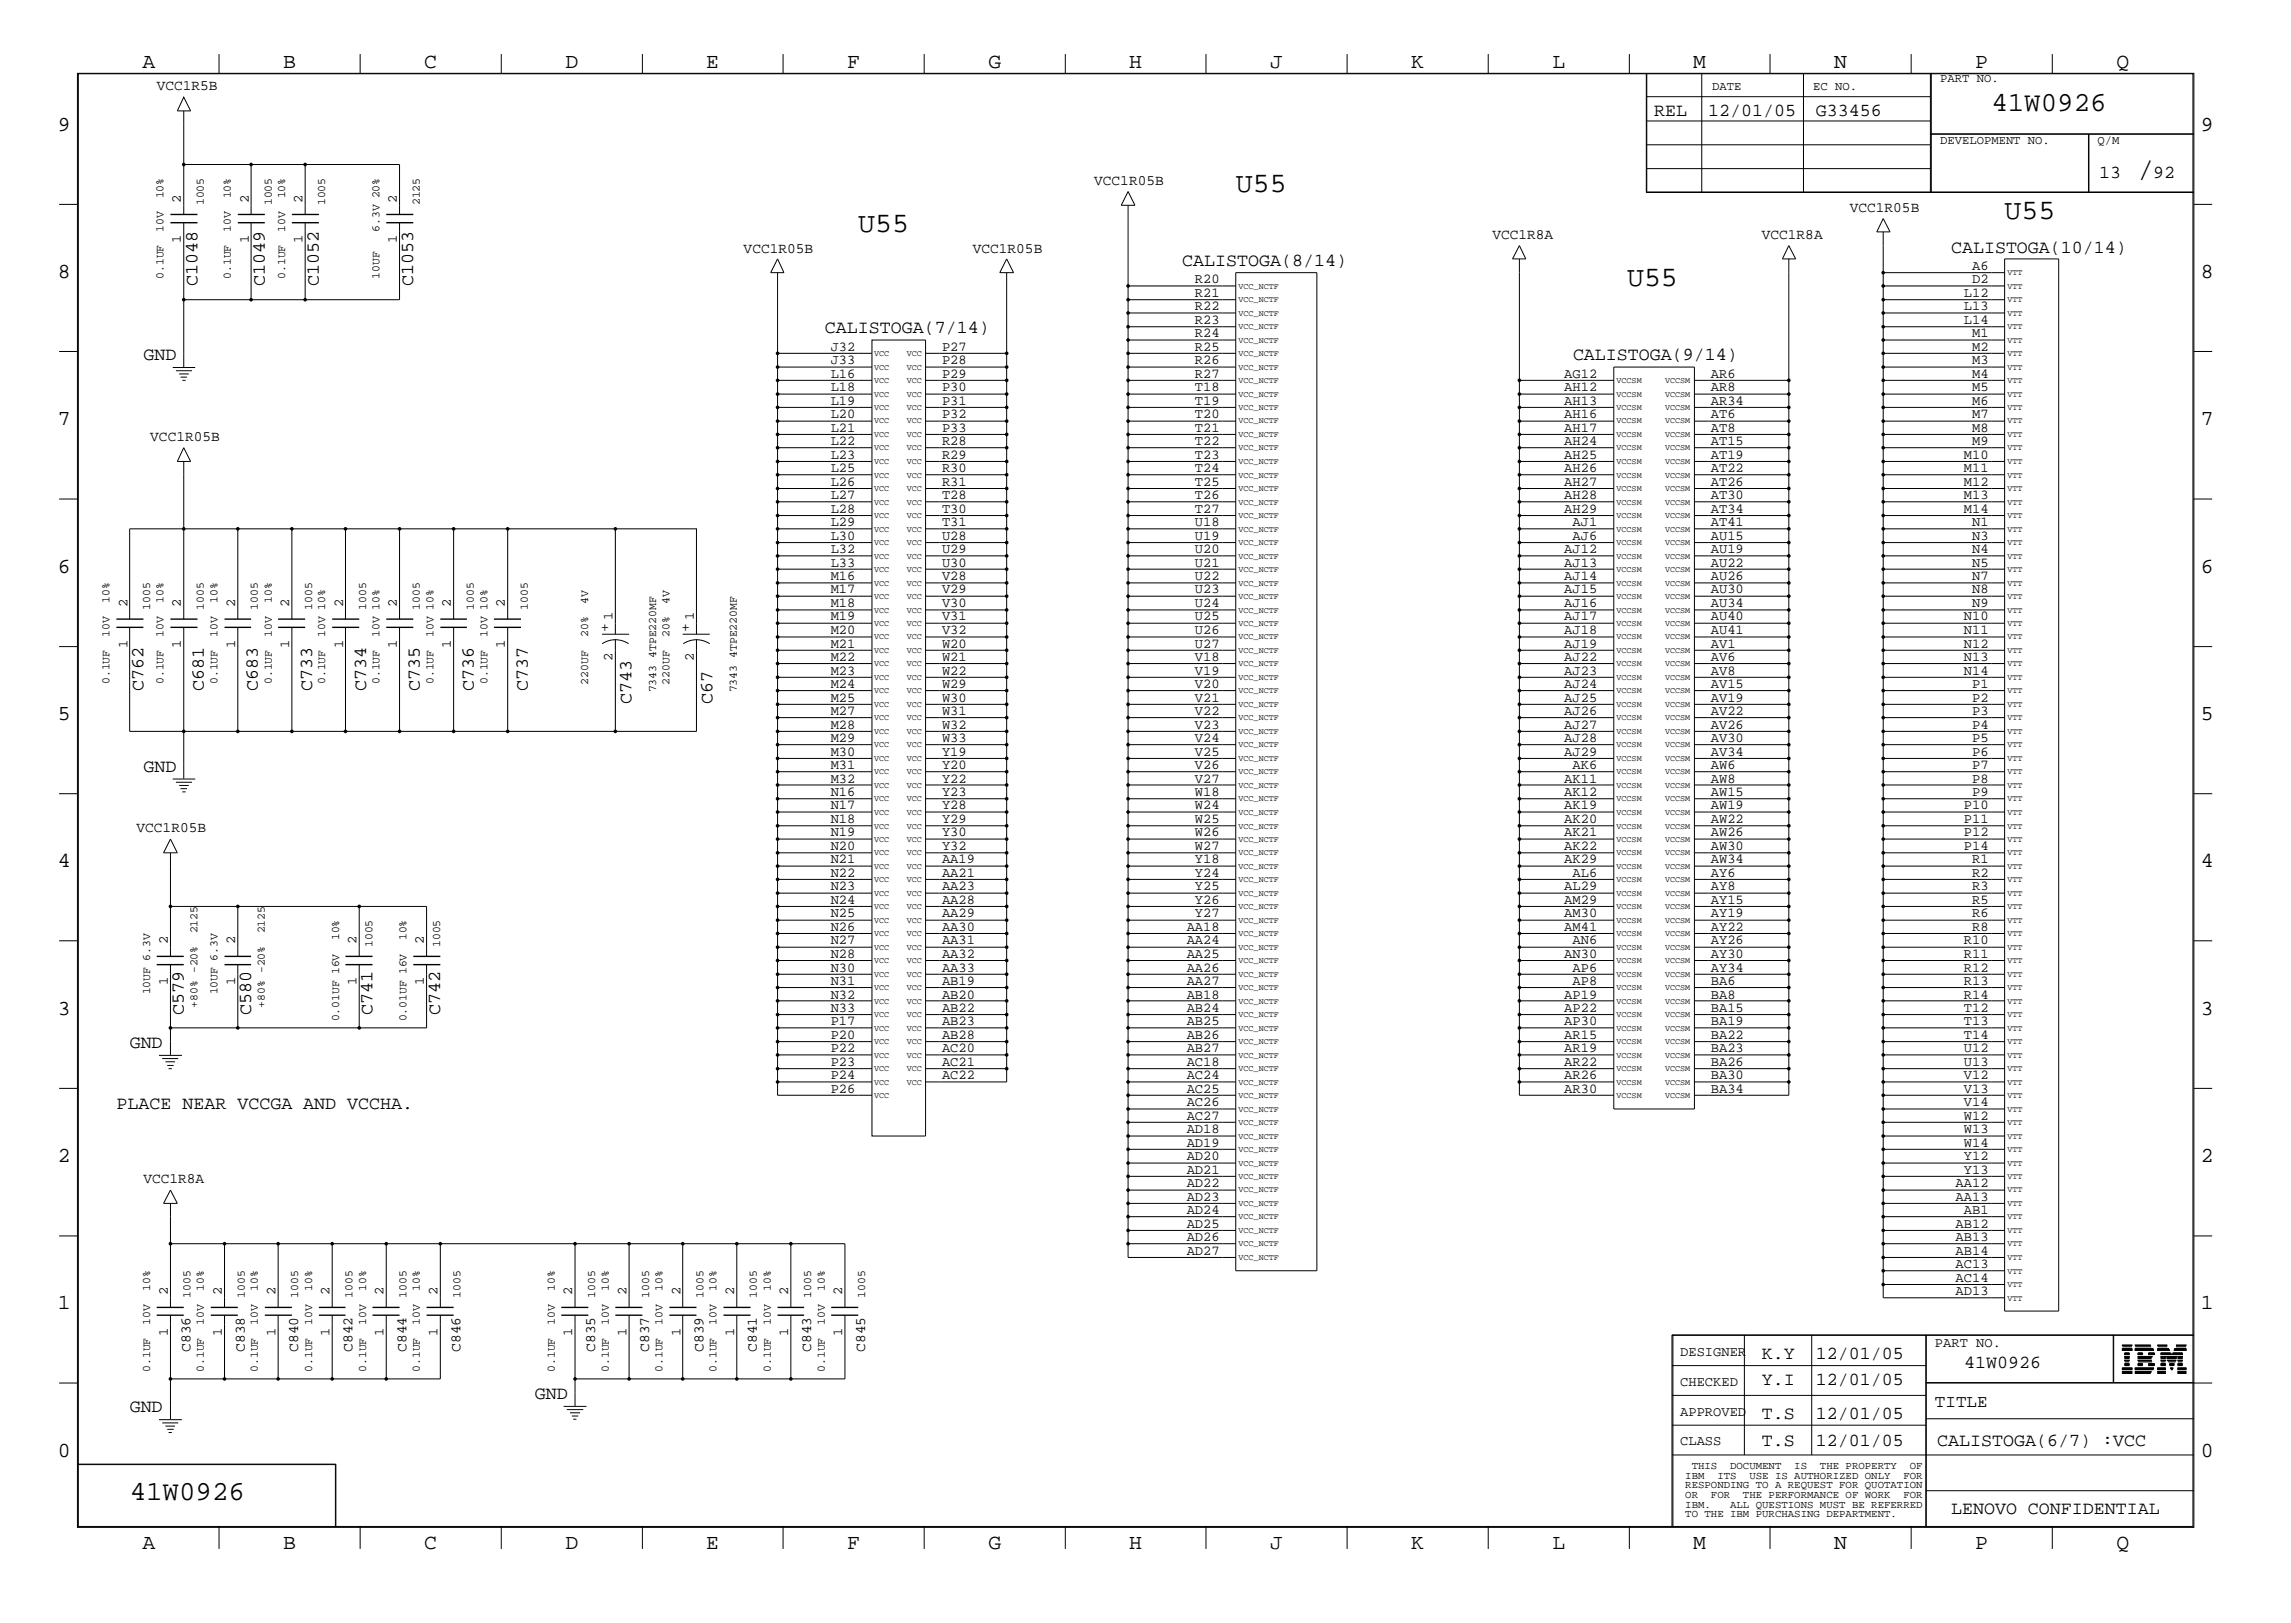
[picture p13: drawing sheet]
<svg xmlns="http://www.w3.org/2000/svg" width="423mm" height="300mm" viewBox="0 0 423 300" stroke-linecap="round" stroke-linejoin="round" font-family="sans-serif">
<defs><g id="words">
<g font-size="5.2">
<text x="228.3" y="35.4">U55</text>
<text x="395" y="32.9">/</text>
<text x="370.4" y="40.4">U55</text>
<text x="158.6" y="42.8">U55</text>
<text x="300.7" y="52.8">U55</text>
</g>
<g font-size="5.1">
<text x="368" y="20.5">41W0926</text>
<text x="24" y="277.2">41W0926</text>
</g>
<g font-size="4">
<text x="26.3" y="12.5">A</text>
<text x="52.3" y="12.5">B</text>
<text x="78.4" y="12.5">C</text>
<text x="104.5" y="12.5">D</text>
<text x="130.5" y="12.5">E</text>
<text x="156.5" y="12.5">F</text>
<text x="182.6" y="12.5">G</text>
<text x="208.6" y="12.5">H</text>
<text x="234.7" y="12.5">J</text>
<text x="260.8" y="12.5">K</text>
<text x="286.9" y="12.5">L</text>
<text x="312.8" y="12.5">M</text>
<text x="338.9" y="12.5">N</text>
<text x="365" y="12.5">P</text>
<text x="391.1" y="12.5">Q</text>
<text x="10.7" y="24.1">9</text>
<text x="406.7" y="24.1">9</text>
<text x="10.7" y="51.4">8</text>
<text x="406.7" y="51.4">8</text>
<text x="10.7" y="78.6">7</text>
<text x="406.7" y="78.6">7</text>
<text x="10.7" y="105.8">6</text>
<text x="406.7" y="105.8">6</text>
<text x="10.7" y="133.1">5</text>
<text x="406.7" y="133.1">5</text>
<text x="10.7" y="160.2">4</text>
<text x="406.7" y="160.2">4</text>
<text x="10.7" y="187.5">3</text>
<text x="406.7" y="187.5">3</text>
<text x="10.7" y="214.6">2</text>
<text x="406.7" y="214.6">2</text>
<text x="10.7" y="241.9">1</text>
<text x="406.7" y="241.9">1</text>
<text x="10.7" y="269.2">0</text>
<text x="406.7" y="269.2">0</text>
<text x="26.3" y="286.2">A</text>
<text x="52.3" y="286.2">B</text>
<text x="78.4" y="286.2">C</text>
<text x="104.5" y="286.2">D</text>
<text x="130.5" y="286.2">E</text>
<text x="156.5" y="286.2">F</text>
<text x="182.6" y="286.2">G</text>
<text x="208.6" y="286.2">H</text>
<text x="234.7" y="286.2">J</text>
<text x="260.8" y="286.2">K</text>
<text x="286.9" y="286.2">L</text>
<text x="312.8" y="286.2">M</text>
<text x="338.9" y="286.2">N</text>
<text x="365" y="286.2">P</text>
<text x="391.1" y="286.2">Q</text>
</g>
<g font-size="3.4">
<text x="305.6" y="21.4">REL</text>
<text x="315.6" y="21.4">12/01/05</text>
<text x="335.5" y="21.4">G33456</text>
<text x="387.9" y="32.9">13</text>
<text x="397.8" y="32.9">92</text>
<text x="360.5" y="46.7">CALISTOGA(10/14)</text>
<text x="36.5" y="52.8" transform="rotate(-90 36.5 52.8)">C1048</text>
<text x="48.9" y="52.8" transform="rotate(-90 48.9 52.8)">C1049</text>
<text x="58.9" y="52.8" transform="rotate(-90 58.9 52.8)">C1052</text>
<text x="76.4" y="52.8" transform="rotate(-90 76.4 52.8)">C1053</text>
<text x="218.4" y="49.1">CALISTOGA(8/14)</text>
<text x="152.4" y="61.6">CALISTOGA(7/14)</text>
<text x="26.5" y="66.5">GND</text>
<text x="290.7" y="66.5">CALISTOGA(9/14)</text>
<text x="26.5" y="127.6" transform="rotate(-90 26.5 127.6)">C762</text>
<text x="37.7" y="127.6" transform="rotate(-90 37.7 127.6)">C681</text>
<text x="47.7" y="127.6" transform="rotate(-90 47.7 127.6)">C683</text>
<text x="57.7" y="127.6" transform="rotate(-90 57.7 127.6)">C733</text>
<text x="67.6" y="127.6" transform="rotate(-90 67.6 127.6)">C734</text>
<text x="77.6" y="127.6" transform="rotate(-90 77.6 127.6)">C735</text>
<text x="87.5" y="127.6" transform="rotate(-90 87.5 127.6)">C736</text>
<text x="97.5" y="127.6" transform="rotate(-90 97.5 127.6)">C737</text>
<text x="116.7" y="130.1" transform="rotate(-90 116.7 130.1)">C743</text>
<text x="131.7" y="130.1" transform="rotate(-90 131.7 130.1)">C67</text>
<text x="26.5" y="142.6">GND</text>
<text x="34" y="187.5" transform="rotate(-90 34 187.5)">C579</text>
<text x="46.4" y="187.5" transform="rotate(-90 46.4 187.5)">C580</text>
<text x="68.8" y="187.5" transform="rotate(-90 68.8 187.5)">C741</text>
<text x="81.4" y="187.5" transform="rotate(-90 81.4 187.5)">C742</text>
<text x="24" y="193.6">GND</text>
<text x="21.5" y="204.9">PLACE NEAR VCCGA AND VCCHA.</text>
<text x="325.5" y="251">K.Y</text>
<text x="335.5" y="251">12/01/05</text>
<text x="325.5" y="255.9">Y.I</text>
<text x="335.5" y="255.9">12/01/05</text>
<text x="363" y="252.7">41W0926</text>
<text x="24" y="260.9">GND</text>
<text x="98.8" y="258.5">GND</text>
<text x="325.5" y="262.2">T.S</text>
<text x="335.5" y="262.2">12/01/05</text>
<text x="325.5" y="267.2">T.S</text>
<text x="335.5" y="267.2">12/01/05</text>
<text x="358" y="267.2">CALISTOGA(6/7) :VCC</text>
<text x="360.5" y="279.7">LENOVO CONFIDENTIAL</text>
</g>
<text font-size="3.2" x="357.5" y="260">TITLE</text>
<g font-size="2.7">
<text x="29" y="16.7">VCC1R5B</text>
<text x="202.2" y="34.1">VCC1R05B</text>
<text x="341.8" y="39.1">VCC1R05B</text>
<text x="137.4" y="46.7">VCC1R05B</text>
<text x="179.7" y="46.7">VCC1R05B</text>
<text x="275.8" y="44.1">VCC1R8A</text>
<text x="325.5" y="44.1">VCC1R8A</text>
<text x="27.8" y="81.5">VCC1R05B</text>
<text x="112.5" y="116.8" transform="rotate(-90 112.5 116.8)">+</text>
<text x="127.4" y="116.8" transform="rotate(-90 127.4 116.8)">+</text>
<text x="25.2" y="153.8">VCC1R05B</text>
<text x="26.5" y="218.6">VCC1R8A</text>
<text x="35.2" y="249.8" transform="rotate(-90 35.2 249.8)">C836</text>
<text x="45.2" y="249.8" transform="rotate(-90 45.2 249.8)">C838</text>
<text x="55.1" y="249.8" transform="rotate(-90 55.1 249.8)">C840</text>
<text x="65.1" y="249.8" transform="rotate(-90 65.1 249.8)">C842</text>
<text x="75.1" y="249.8" transform="rotate(-90 75.1 249.8)">C844</text>
<text x="85.1" y="249.8" transform="rotate(-90 85.1 249.8)">C846</text>
<text x="110" y="249.8" transform="rotate(-90 110 249.8)">C835</text>
<text x="120" y="249.8" transform="rotate(-90 120 249.8)">C837</text>
<text x="130" y="249.8" transform="rotate(-90 130 249.8)">C839</text>
<text x="139.9" y="249.8" transform="rotate(-90 139.9 249.8)">C841</text>
<text x="149.9" y="249.8" transform="rotate(-90 149.9 249.8)">C843</text>
<text x="159.9" y="249.8" transform="rotate(-90 159.9 249.8)">C845</text>
</g>
<g font-size="2.5">
<text x="33.4" y="37.4" transform="rotate(-90 33.4 37.4)">2</text>
<text x="46" y="37.4" transform="rotate(-90 46 37.4)">2</text>
<text x="55.9" y="37.4" transform="rotate(-90 55.9 37.4)">2</text>
<text x="73.3" y="37.4" transform="rotate(-90 73.3 37.4)">2</text>
<text x="33.4" y="44.9" transform="rotate(-90 33.4 44.9)">1</text>
<text x="46" y="44.9" transform="rotate(-90 46 44.9)">1</text>
<text x="55.9" y="44.9" transform="rotate(-90 55.9 44.9)">1</text>
<text x="73.3" y="44.9" transform="rotate(-90 73.3 44.9)">1</text>
<text x="220.8" y="52.3">R20</text>
<text x="364.4" y="49.9">A6</text>
<text x="364.4" y="52.3">D2</text>
<text x="220.8" y="59.9">R23</text>
<text x="220.8" y="54.9">R21</text>
<text x="220.8" y="57.3">R22</text>
<text x="362.9" y="54.9">L12</text>
<text x="362.9" y="57.3">L13</text>
<text x="362.9" y="59.9">L14</text>
<text x="153.5" y="64.9">J32</text>
<text x="174.1" y="64.9">P27</text>
<text x="220.8" y="62.3">R24</text>
<text x="220.8" y="64.9">R25</text>
<text x="364.4" y="62.3">M1</text>
<text x="364.4" y="64.9">M2</text>
<text x="153.5" y="67.3">J33</text>
<text x="153.5" y="69.8">L16</text>
<text x="174.1" y="67.3">P28</text>
<text x="174.1" y="69.8">P29</text>
<text x="220.8" y="67.3">R26</text>
<text x="220.8" y="69.8">R27</text>
<text x="289.1" y="69.8">AG12</text>
<text x="316.1" y="69.8">AR6</text>
<text x="364.4" y="67.3">M3</text>
<text x="364.4" y="69.8">M4</text>
<text x="153.5" y="72.3">L18</text>
<text x="153.5" y="74.8">L19</text>
<text x="153.5" y="77.3">L20</text>
<text x="174.1" y="72.3">P30</text>
<text x="174.1" y="74.8">P31</text>
<text x="174.1" y="77.3">P32</text>
<text x="220.8" y="72.3">T18</text>
<text x="220.8" y="74.8">T19</text>
<text x="220.8" y="77.3">T20</text>
<text x="289.1" y="72.3">AH12</text>
<text x="289.1" y="74.8">AH13</text>
<text x="289.1" y="77.3">AH16</text>
<text x="316.1" y="72.3">AR8</text>
<text x="316.1" y="74.8">AR34</text>
<text x="316.1" y="77.3">AT6</text>
<text x="364.4" y="74.8">M6</text>
<text x="364.4" y="72.3">M5</text>
<text x="364.4" y="77.3">M7</text>
<text x="153.5" y="82.3">L22</text>
<text x="153.5" y="79.8">L21</text>
<text x="174.1" y="79.8">P33</text>
<text x="174.1" y="82.3">R28</text>
<text x="220.8" y="79.8">T21</text>
<text x="220.8" y="82.3">T22</text>
<text x="289.1" y="79.8">AH17</text>
<text x="289.1" y="82.3">AH24</text>
<text x="316.1" y="79.8">AT8</text>
<text x="316.1" y="82.3">AT15</text>
<text x="364.4" y="79.8">M8</text>
<text x="364.4" y="82.3">M9</text>
<text x="153.5" y="87.2">L25</text>
<text x="153.5" y="84.8">L23</text>
<text x="153.5" y="89.7">L26</text>
<text x="174.1" y="84.8">R29</text>
<text x="174.1" y="87.2">R30</text>
<text x="174.1" y="89.7">R31</text>
<text x="220.8" y="87.2">T24</text>
<text x="220.8" y="89.7">T25</text>
<text x="220.8" y="84.8">T23</text>
<text x="289.1" y="84.8">AH25</text>
<text x="289.1" y="87.2">AH26</text>
<text x="289.1" y="89.7">AH27</text>
<text x="316.1" y="84.8">AT19</text>
<text x="316.1" y="87.2">AT22</text>
<text x="316.1" y="89.7">AT26</text>
<text x="362.9" y="84.8">M10</text>
<text x="362.9" y="87.2">M11</text>
<text x="362.9" y="89.7">M12</text>
<text x="153.5" y="92.2">L27</text>
<text x="153.5" y="94.7">L28</text>
<text x="174.1" y="92.2">T28</text>
<text x="174.1" y="94.7">T30</text>
<text x="220.8" y="92.2">T26</text>
<text x="220.8" y="94.7">T27</text>
<text x="289.1" y="92.2">AH28</text>
<text x="289.1" y="94.7">AH29</text>
<text x="316.1" y="92.2">AT30</text>
<text x="316.1" y="94.7">AT34</text>
<text x="362.9" y="92.2">M13</text>
<text x="362.9" y="94.7">M14</text>
<text x="153.5" y="99.7">L30</text>
<text x="153.5" y="97.2">L29</text>
<text x="174.1" y="97.2">T31</text>
<text x="174.1" y="99.7">U28</text>
<text x="220.8" y="97.2">U18</text>
<text x="220.8" y="99.7">U19</text>
<text x="290.6" y="97.2">AJ1</text>
<text x="290.6" y="99.7">AJ6</text>
<text x="316.1" y="97.2">AT41</text>
<text x="316.1" y="99.7">AU15</text>
<text x="364.4" y="99.7">N3</text>
<text x="364.4" y="97.2">N1</text>
<text x="153.5" y="102.2">L32</text>
<text x="153.5" y="104.7">L33</text>
<text x="153.5" y="107.2">M16</text>
<text x="174.1" y="102.2">U29</text>
<text x="174.1" y="104.7">U30</text>
<text x="174.1" y="107.2">V28</text>
<text x="220.8" y="107.2">U22</text>
<text x="220.8" y="104.7">U21</text>
<text x="220.8" y="102.2">U20</text>
<text x="289.1" y="102.2">AJ12</text>
<text x="289.1" y="104.7">AJ13</text>
<text x="289.1" y="107.2">AJ14</text>
<text x="316.1" y="102.2">AU19</text>
<text x="316.1" y="104.7">AU22</text>
<text x="316.1" y="107.2">AU26</text>
<text x="364.4" y="104.7">N5</text>
<text x="364.4" y="102.2">N4</text>
<text x="364.4" y="107.2">N7</text>
<text x="23.5" y="112.2" transform="rotate(-90 23.5 112.2)">2</text>
<text x="33.4" y="112.2" transform="rotate(-90 33.4 112.2)">2</text>
<text x="43.4" y="112.2" transform="rotate(-90 43.4 112.2)">2</text>
<text x="53.4" y="112.2" transform="rotate(-90 53.4 112.2)">2</text>
<text x="63.4" y="112.2" transform="rotate(-90 63.4 112.2)">2</text>
<text x="73.3" y="112.2" transform="rotate(-90 73.3 112.2)">2</text>
<text x="83.3" y="112.2" transform="rotate(-90 83.3 112.2)">2</text>
<text x="93.3" y="112.2" transform="rotate(-90 93.3 112.2)">2</text>
<text x="153.5" y="109.6">M17</text>
<text x="153.5" y="112.2">M18</text>
<text x="174.1" y="109.6">V29</text>
<text x="174.1" y="112.2">V30</text>
<text x="220.8" y="109.6">U23</text>
<text x="220.8" y="112.2">U24</text>
<text x="289.1" y="109.6">AJ15</text>
<text x="289.1" y="112.2">AJ16</text>
<text x="316.1" y="109.6">AU30</text>
<text x="316.1" y="112.2">AU34</text>
<text x="364.4" y="109.6">N8</text>
<text x="364.4" y="112.2">N9</text>
<text x="23.5" y="119.6" transform="rotate(-90 23.5 119.6)">1</text>
<text x="33.4" y="119.6" transform="rotate(-90 33.4 119.6)">1</text>
<text x="43.4" y="119.6" transform="rotate(-90 43.4 119.6)">1</text>
<text x="53.4" y="119.6" transform="rotate(-90 53.4 119.6)">1</text>
<text x="63.4" y="119.6" transform="rotate(-90 63.4 119.6)">1</text>
<text x="73.3" y="119.6" transform="rotate(-90 73.3 119.6)">1</text>
<text x="83.3" y="119.6" transform="rotate(-90 83.3 119.6)">1</text>
<text x="93.3" y="119.6" transform="rotate(-90 93.3 119.6)">1</text>
<text x="113.2" y="114.6" transform="rotate(-90 113.2 114.6)">1</text>
<text x="128.2" y="114.6" transform="rotate(-90 128.2 114.6)">1</text>
<text x="153.5" y="119.6">M21</text>
<text x="153.5" y="114.6">M19</text>
<text x="153.5" y="117.2">M20</text>
<text x="174.1" y="114.6">V31</text>
<text x="174.1" y="117.2">V32</text>
<text x="174.1" y="119.6">W20</text>
<text x="220.8" y="114.6">U25</text>
<text x="220.8" y="117.2">U26</text>
<text x="220.8" y="119.6">U27</text>
<text x="289.1" y="114.6">AJ17</text>
<text x="289.1" y="117.2">AJ18</text>
<text x="289.1" y="119.6">AJ19</text>
<text x="316.1" y="114.6">AU40</text>
<text x="316.1" y="117.2">AU41</text>
<text x="316.1" y="119.6">AV1</text>
<text x="362.9" y="114.6">N10</text>
<text x="362.9" y="117.2">N11</text>
<text x="362.9" y="119.6">N12</text>
<text x="113.2" y="122.2" transform="rotate(-90 113.2 122.2)">2</text>
<text x="128.2" y="122.2" transform="rotate(-90 128.2 122.2)">2</text>
<text x="153.5" y="124.6">M23</text>
<text x="153.5" y="122.2">M22</text>
<text x="174.1" y="124.6">W22</text>
<text x="174.1" y="122.2">W21</text>
<text x="220.8" y="122.2">V18</text>
<text x="220.8" y="124.6">V19</text>
<text x="289.1" y="122.2">AJ22</text>
<text x="289.1" y="124.6">AJ23</text>
<text x="316.1" y="122.2">AV6</text>
<text x="316.1" y="124.6">AV8</text>
<text x="362.9" y="122.2">N13</text>
<text x="362.9" y="124.6">N14</text>
<text x="153.5" y="127.1">M24</text>
<text x="153.5" y="129.6">M25</text>
<text x="174.1" y="127.1">W29</text>
<text x="174.1" y="129.6">W30</text>
<text x="220.8" y="129.6">V21</text>
<text x="220.8" y="127.1">V20</text>
<text x="289.1" y="127.1">AJ24</text>
<text x="289.1" y="129.6">AJ25</text>
<text x="316.1" y="127.1">AV15</text>
<text x="316.1" y="129.6">AV19</text>
<text x="364.4" y="129.6">P2</text>
<text x="364.4" y="127.1">P1</text>
<text x="153.5" y="132.1">M27</text>
<text x="153.5" y="134.6">M28</text>
<text x="153.5" y="137.1">M29</text>
<text x="174.1" y="132.1">W31</text>
<text x="174.1" y="134.6">W32</text>
<text x="174.1" y="137.1">W33</text>
<text x="220.8" y="134.6">V23</text>
<text x="220.8" y="137.1">V24</text>
<text x="220.8" y="132.1">V22</text>
<text x="289.1" y="132.1">AJ26</text>
<text x="289.1" y="134.6">AJ27</text>
<text x="289.1" y="137.1">AJ28</text>
<text x="316.1" y="132.1">AV22</text>
<text x="316.1" y="134.6">AV26</text>
<text x="316.1" y="137.1">AV30</text>
<text x="364.4" y="137.1">P5</text>
<text x="364.4" y="134.6">P4</text>
<text x="364.4" y="132.1">P3</text>
<text x="153.5" y="139.6">M30</text>
<text x="153.5" y="142.1">M31</text>
<text x="174.1" y="139.6">Y19</text>
<text x="174.1" y="142.1">Y20</text>
<text x="220.8" y="142.1">V26</text>
<text x="220.8" y="139.6">V25</text>
<text x="289.1" y="139.6">AJ29</text>
<text x="290.6" y="142.1">AK6</text>
<text x="316.1" y="139.6">AV34</text>
<text x="316.1" y="142.1">AW6</text>
<text x="364.4" y="139.6">P6</text>
<text x="364.4" y="142.1">P7</text>
<text x="153.5" y="144.6">M32</text>
<text x="153.5" y="147.1">N16</text>
<text x="153.5" y="149.5">N17</text>
<text x="174.1" y="147.1">Y23</text>
<text x="174.1" y="144.6">Y22</text>
<text x="174.1" y="149.5">Y28</text>
<text x="220.8" y="149.5">W24</text>
<text x="220.8" y="144.6">V27</text>
<text x="220.8" y="147.1">W18</text>
<text x="289.1" y="144.6">AK11</text>
<text x="289.1" y="147.1">AK12</text>
<text x="289.1" y="149.5">AK19</text>
<text x="316.1" y="144.6">AW8</text>
<text x="316.1" y="147.1">AW15</text>
<text x="316.1" y="149.5">AW19</text>
<text x="362.9" y="149.5">P10</text>
<text x="364.4" y="144.6">P8</text>
<text x="364.4" y="147.1">P9</text>
<text x="153.5" y="152.1">N18</text>
<text x="153.5" y="154.5">N19</text>
<text x="174.1" y="152.1">Y29</text>
<text x="174.1" y="154.5">Y30</text>
<text x="220.8" y="152.1">W25</text>
<text x="220.8" y="154.5">W26</text>
<text x="289.1" y="152.1">AK20</text>
<text x="289.1" y="154.5">AK21</text>
<text x="316.1" y="152.1">AW22</text>
<text x="316.1" y="154.5">AW26</text>
<text x="362.9" y="152.1">P11</text>
<text x="362.9" y="154.5">P12</text>
<text x="153.5" y="159.5">N21</text>
<text x="153.5" y="157.1">N20</text>
<text x="174.1" y="159.5">AA19</text>
<text x="174.1" y="157.1">Y32</text>
<text x="220.8" y="157.1">W27</text>
<text x="220.8" y="159.5">Y18</text>
<text x="289.1" y="157.1">AK22</text>
<text x="289.1" y="159.5">AK29</text>
<text x="316.1" y="157.1">AW30</text>
<text x="316.1" y="159.5">AW34</text>
<text x="362.9" y="157.1">P14</text>
<text x="364.4" y="159.5">R1</text>
<text x="153.5" y="162.1">N22</text>
<text x="153.5" y="167">N24</text>
<text x="153.5" y="164.5">N23</text>
<text x="174.1" y="164.5">AA23</text>
<text x="174.1" y="162.1">AA21</text>
<text x="174.1" y="167">AA28</text>
<text x="220.8" y="164.5">Y25</text>
<text x="220.8" y="167">Y26</text>
<text x="220.8" y="162.1">Y24</text>
<text x="289.1" y="164.5">AL29</text>
<text x="289.1" y="167">AM29</text>
<text x="290.6" y="162.1">AL6</text>
<text x="316.1" y="162.1">AY6</text>
<text x="316.1" y="164.5">AY8</text>
<text x="316.1" y="167">AY15</text>
<text x="364.4" y="164.5">R3</text>
<text x="364.4" y="162.1">R2</text>
<text x="364.4" y="167">R5</text>
<text x="153.5" y="169.5">N25</text>
<text x="153.5" y="172">N26</text>
<text x="174.1" y="169.5">AA29</text>
<text x="174.1" y="172">AA30</text>
<text x="219.3" y="172">AA18</text>
<text x="220.8" y="169.5">Y27</text>
<text x="289.1" y="169.5">AM30</text>
<text x="289.1" y="172">AM41</text>
<text x="316.1" y="169.5">AY19</text>
<text x="316.1" y="172">AY22</text>
<text x="364.4" y="169.5">R6</text>
<text x="364.4" y="172">R8</text>
<text x="31" y="174.5" transform="rotate(-90 31 174.5)">2</text>
<text x="43.4" y="174.5" transform="rotate(-90 43.4 174.5)">2</text>
<text x="65.9" y="174.5" transform="rotate(-90 65.9 174.5)">2</text>
<text x="78.3" y="174.5" transform="rotate(-90 78.3 174.5)">2</text>
<text x="153.5" y="174.5">N27</text>
<text x="153.5" y="177">N28</text>
<text x="153.5" y="179.5">N30</text>
<text x="174.1" y="174.5">AA31</text>
<text x="174.1" y="177">AA32</text>
<text x="174.1" y="179.5">AA33</text>
<text x="219.3" y="179.5">AA26</text>
<text x="219.3" y="174.5">AA24</text>
<text x="219.3" y="177">AA25</text>
<text x="289.1" y="177">AN30</text>
<text x="290.6" y="174.5">AN6</text>
<text x="290.6" y="179.5">AP6</text>
<text x="316.1" y="174.5">AY26</text>
<text x="316.1" y="177">AY30</text>
<text x="316.1" y="179.5">AY34</text>
<text x="362.9" y="174.5">R10</text>
<text x="362.9" y="177">R11</text>
<text x="362.9" y="179.5">R12</text>
<text x="31" y="181.9" transform="rotate(-90 31 181.9)">1</text>
<text x="43.4" y="181.9" transform="rotate(-90 43.4 181.9)">1</text>
<text x="65.9" y="181.9" transform="rotate(-90 65.9 181.9)">1</text>
<text x="78.3" y="181.9" transform="rotate(-90 78.3 181.9)">1</text>
<text x="153.5" y="181.9">N31</text>
<text x="153.5" y="184.5">N32</text>
<text x="174.1" y="184.5">AB20</text>
<text x="174.1" y="181.9">AB19</text>
<text x="219.3" y="184.5">AB18</text>
<text x="219.3" y="181.9">AA27</text>
<text x="289.1" y="184.5">AP19</text>
<text x="290.6" y="181.9">AP8</text>
<text x="316.1" y="181.9">BA6</text>
<text x="316.1" y="184.5">BA8</text>
<text x="362.9" y="181.9">R13</text>
<text x="362.9" y="184.5">R14</text>
<text x="153.5" y="186.9">N33</text>
<text x="153.5" y="189.4">P17</text>
<text x="153.5" y="191.9">P20</text>
<text x="174.1" y="186.9">AB22</text>
<text x="174.1" y="189.4">AB23</text>
<text x="174.1" y="191.9">AB28</text>
<text x="219.3" y="186.9">AB24</text>
<text x="219.3" y="189.4">AB25</text>
<text x="219.3" y="191.9">AB26</text>
<text x="289.1" y="186.9">AP22</text>
<text x="289.1" y="189.4">AP30</text>
<text x="289.1" y="191.9">AR15</text>
<text x="316.1" y="186.9">BA15</text>
<text x="316.1" y="189.4">BA19</text>
<text x="316.1" y="191.9">BA22</text>
<text x="362.9" y="186.9">T12</text>
<text x="362.9" y="189.4">T13</text>
<text x="362.9" y="191.9">T14</text>
<text x="153.5" y="194.4">P22</text>
<text x="153.5" y="196.9">P23</text>
<text x="174.1" y="194.4">AC20</text>
<text x="174.1" y="196.9">AC21</text>
<text x="219.3" y="196.9">AC18</text>
<text x="219.3" y="194.4">AB27</text>
<text x="289.1" y="194.4">AR19</text>
<text x="289.1" y="196.9">AR22</text>
<text x="316.1" y="194.4">BA23</text>
<text x="316.1" y="196.9">BA26</text>
<text x="362.9" y="194.4">U12</text>
<text x="362.9" y="196.9">U13</text>
<text x="153.5" y="201.9">P26</text>
<text x="153.5" y="199.4">P24</text>
<text x="174.1" y="199.4">AC22</text>
<text x="219.3" y="201.9">AC25</text>
<text x="219.3" y="199.4">AC24</text>
<text x="289.1" y="199.4">AR26</text>
<text x="289.1" y="201.9">AR30</text>
<text x="316.1" y="199.4">BA30</text>
<text x="316.1" y="201.9">BA34</text>
<text x="362.9" y="199.4">V12</text>
<text x="362.9" y="201.9">V13</text>
<text x="219.3" y="204.4">AC26</text>
<text x="219.3" y="209.4">AD18</text>
<text x="219.3" y="206.8">AC27</text>
<text x="362.9" y="204.4">V14</text>
<text x="362.9" y="206.8">W12</text>
<text x="362.9" y="209.4">W13</text>
<text x="219.3" y="214.4">AD20</text>
<text x="219.3" y="211.8">AD19</text>
<text x="362.9" y="211.8">W14</text>
<text x="362.9" y="214.4">Y12</text>
<text x="219.3" y="221.8">AD23</text>
<text x="219.3" y="216.8">AD21</text>
<text x="219.3" y="219.4">AD22</text>
<text x="361.4" y="219.4">AA12</text>
<text x="361.4" y="221.8">AA13</text>
<text x="362.9" y="216.8">Y13</text>
<text x="219.3" y="224.4">AD24</text>
<text x="219.3" y="226.8">AD25</text>
<text x="361.4" y="226.8">AB12</text>
<text x="362.9" y="224.4">AB1</text>
<text x="219.3" y="229.3">AD26</text>
<text x="219.3" y="231.8">AD27</text>
<text x="361.4" y="231.8">AB14</text>
<text x="361.4" y="229.3">AB13</text>
<text x="31" y="239.3" transform="rotate(-90 31 239.3)">2</text>
<text x="41" y="239.3" transform="rotate(-90 41 239.3)">2</text>
<text x="50.9" y="239.3" transform="rotate(-90 50.9 239.3)">2</text>
<text x="60.9" y="239.3" transform="rotate(-90 60.9 239.3)">2</text>
<text x="70.9" y="239.3" transform="rotate(-90 70.9 239.3)">2</text>
<text x="80.9" y="239.3" transform="rotate(-90 80.9 239.3)">2</text>
<text x="105.7" y="239.3" transform="rotate(-90 105.7 239.3)">2</text>
<text x="115.7" y="239.3" transform="rotate(-90 115.7 239.3)">2</text>
<text x="125.7" y="239.3" transform="rotate(-90 125.7 239.3)">2</text>
<text x="135.6" y="239.3" transform="rotate(-90 135.6 239.3)">2</text>
<text x="145.6" y="239.3" transform="rotate(-90 145.6 239.3)">2</text>
<text x="155.6" y="239.3" transform="rotate(-90 155.6 239.3)">2</text>
<text x="361.4" y="234.3">AC13</text>
<text x="361.4" y="236.8">AC14</text>
<text x="361.4" y="239.3">AD13</text>
<text x="31" y="246.8" transform="rotate(-90 31 246.8)">1</text>
<text x="41" y="246.8" transform="rotate(-90 41 246.8)">1</text>
<text x="50.9" y="246.8" transform="rotate(-90 50.9 246.8)">1</text>
<text x="60.9" y="246.8" transform="rotate(-90 60.9 246.8)">1</text>
<text x="70.9" y="246.8" transform="rotate(-90 70.9 246.8)">1</text>
<text x="80.9" y="246.8" transform="rotate(-90 80.9 246.8)">1</text>
<text x="105.7" y="246.8" transform="rotate(-90 105.7 246.8)">1</text>
<text x="115.7" y="246.8" transform="rotate(-90 115.7 246.8)">1</text>
<text x="125.7" y="246.8" transform="rotate(-90 125.7 246.8)">1</text>
<text x="135.6" y="246.8" transform="rotate(-90 135.6 246.8)">1</text>
<text x="145.6" y="246.8" transform="rotate(-90 145.6 246.8)">1</text>
<text x="155.6" y="246.8" transform="rotate(-90 155.6 246.8)">1</text>
<text x="310.5" y="250.6">DESIGNER</text>
<text x="357.5" y="248.8">PART NO.</text>
<text x="310.5" y="256.1">CHECKED</text>
<text x="310.5" y="261.5">APPROVED</text>
<text x="310.5" y="267">CLASS</text>
</g>
<g font-size="2.3">
<text x="316.4" y="16.7">DATE</text>
<text x="335" y="16.7">EC NO.</text>
<text x="358.5" y="15.2">PART NO.</text>
<text x="358.5" y="26.6">DEVELOPMENT NO.</text>
<text x="387.6" y="26.6">Q/M</text>
</g>
<g font-size="2.1">
<text x="30.2" y="36.7" transform="rotate(-90 30.2 36.7)">10%</text>
<text x="37.7" y="37.9" transform="rotate(-90 37.7 37.9)">1005</text>
<text x="42.7" y="36.7" transform="rotate(-90 42.7 36.7)">10%</text>
<text x="50.2" y="37.9" transform="rotate(-90 50.2 37.9)">1005</text>
<text x="52.7" y="36.7" transform="rotate(-90 52.7 36.7)">10%</text>
<text x="60.1" y="37.9" transform="rotate(-90 60.1 37.9)">1005</text>
<text x="77.6" y="37.9" transform="rotate(-90 77.6 37.9)">2125</text>
<text x="30.2" y="42.8" transform="rotate(-90 30.2 42.8)">10V</text>
<text x="42.7" y="42.8" transform="rotate(-90 42.7 42.8)">10V</text>
<text x="52.7" y="42.8" transform="rotate(-90 52.7 42.8)">10V</text>
<text x="70.1" y="42.8" transform="rotate(-90 70.1 42.8)">6.3V 20%</text>
<text x="30.2" y="51.6" transform="rotate(-90 30.2 51.6)">0.1UF</text>
<text x="42.7" y="51.6" transform="rotate(-90 42.7 51.6)">0.1UF</text>
<text x="52.7" y="51.6" transform="rotate(-90 52.7 51.6)">0.1UF</text>
<text x="70.1" y="51.6" transform="rotate(-90 70.1 51.6)">10UF</text>
<text x="20.2" y="111.4" transform="rotate(-90 20.2 111.4)">10%</text>
<text x="27.8" y="112.7" transform="rotate(-90 27.8 112.7)">1005</text>
<text x="30.2" y="111.4" transform="rotate(-90 30.2 111.4)">10%</text>
<text x="37.7" y="112.7" transform="rotate(-90 37.7 112.7)">1005</text>
<text x="40.2" y="111.4" transform="rotate(-90 40.2 111.4)">10%</text>
<text x="47.7" y="112.7" transform="rotate(-90 47.7 112.7)">1005</text>
<text x="50.2" y="111.4" transform="rotate(-90 50.2 111.4)">10%</text>
<text x="57.7" y="112.7" transform="rotate(-90 57.7 112.7)">1005</text>
<text x="67.6" y="112.7" transform="rotate(-90 67.6 112.7)">1005</text>
<text x="77.6" y="112.7" transform="rotate(-90 77.6 112.7)">1005</text>
<text x="87.5" y="112.7" transform="rotate(-90 87.5 112.7)">1005</text>
<text x="97.5" y="112.7" transform="rotate(-90 97.5 112.7)">1005</text>
<text x="108.7" y="111.5" transform="rotate(-90 108.7 111.5)">4V</text>
<text x="123.7" y="111.5" transform="rotate(-90 123.7 111.5)">4V</text>
<text x="20.2" y="117.7" transform="rotate(-90 20.2 117.7)">10V</text>
<text x="30.2" y="117.7" transform="rotate(-90 30.2 117.7)">10V</text>
<text x="40.2" y="117.7" transform="rotate(-90 40.2 117.7)">10V</text>
<text x="50.2" y="117.7" transform="rotate(-90 50.2 117.7)">10V</text>
<text x="60.1" y="117.7" transform="rotate(-90 60.1 117.7)">10V 10%</text>
<text x="70.1" y="117.7" transform="rotate(-90 70.1 117.7)">10V 10%</text>
<text x="80.1" y="117.7" transform="rotate(-90 80.1 117.7)">10V 10%</text>
<text x="90.1" y="117.7" transform="rotate(-90 90.1 117.7)">10V 10%</text>
<text x="108.7" y="117.7" transform="rotate(-90 108.7 117.7)">20%</text>
<text x="123.7" y="117.7" transform="rotate(-90 123.7 117.7)">20%</text>
<text x="20.2" y="126.4" transform="rotate(-90 20.2 126.4)">0.1UF</text>
<text x="30.2" y="126.4" transform="rotate(-90 30.2 126.4)">0.1UF</text>
<text x="40.2" y="126.4" transform="rotate(-90 40.2 126.4)">0.1UF</text>
<text x="50.2" y="126.4" transform="rotate(-90 50.2 126.4)">0.1UF</text>
<text x="60.1" y="126.4" transform="rotate(-90 60.1 126.4)">0.1UF</text>
<text x="70.1" y="126.4" transform="rotate(-90 70.1 126.4)">0.1UF</text>
<text x="80.1" y="126.4" transform="rotate(-90 80.1 126.4)">0.1UF</text>
<text x="90.1" y="126.4" transform="rotate(-90 90.1 126.4)">0.1UF</text>
<text x="108.7" y="126.5" transform="rotate(-90 108.7 126.5)">220UF</text>
<text x="121.2" y="127.9" transform="rotate(-90 121.2 127.9)">7343 4TPE220MF</text>
<text x="123.7" y="126.5" transform="rotate(-90 123.7 126.5)">220UF</text>
<text x="136.1" y="127.9" transform="rotate(-90 136.1 127.9)">7343 4TPE220MF</text>
<text x="36.5" y="172.5" transform="rotate(-90 36.5 172.5)">2125</text>
<text x="48.9" y="172.5" transform="rotate(-90 48.9 172.5)">2125</text>
<text x="62.7" y="173.7" transform="rotate(-90 62.7 173.7)">10%</text>
<text x="75.1" y="173.7" transform="rotate(-90 75.1 173.7)">10%</text>
<text x="68.8" y="175" transform="rotate(-90 68.8 175)">1005</text>
<text x="81.4" y="175" transform="rotate(-90 81.4 175)">1005</text>
<text x="27.8" y="183.7" transform="rotate(-90 27.8 183.7)">10UF 6.3V</text>
<text x="40.2" y="183.7" transform="rotate(-90 40.2 183.7)">10UF 6.3V</text>
<text x="36.5" y="186.2" transform="rotate(-90 36.5 186.2)">+80% -20%</text>
<text x="48.9" y="186.2" transform="rotate(-90 48.9 186.2)">+80% -20%</text>
<text x="62.7" y="188.7" transform="rotate(-90 62.7 188.7)">0.01UF 16V</text>
<text x="75.1" y="188.7" transform="rotate(-90 75.1 188.7)">0.01UF 16V</text>
<text x="27.8" y="238.5" transform="rotate(-90 27.8 238.5)">10%</text>
<text x="35.2" y="239.8" transform="rotate(-90 35.2 239.8)">1005</text>
<text x="37.7" y="238.5" transform="rotate(-90 37.7 238.5)">10%</text>
<text x="45.2" y="239.8" transform="rotate(-90 45.2 239.8)">1005</text>
<text x="47.7" y="238.5" transform="rotate(-90 47.7 238.5)">10%</text>
<text x="55.1" y="239.8" transform="rotate(-90 55.1 239.8)">1005</text>
<text x="57.7" y="238.5" transform="rotate(-90 57.7 238.5)">10%</text>
<text x="65.1" y="239.8" transform="rotate(-90 65.1 239.8)">1005</text>
<text x="67.6" y="238.5" transform="rotate(-90 67.6 238.5)">10%</text>
<text x="75.1" y="239.8" transform="rotate(-90 75.1 239.8)">1005</text>
<text x="77.6" y="238.5" transform="rotate(-90 77.6 238.5)">10%</text>
<text x="85.1" y="239.8" transform="rotate(-90 85.1 239.8)">1005</text>
<text x="102.5" y="238.5" transform="rotate(-90 102.5 238.5)">10%</text>
<text x="110" y="239.8" transform="rotate(-90 110 239.8)">1005</text>
<text x="112.5" y="238.5" transform="rotate(-90 112.5 238.5)">10%</text>
<text x="120" y="239.8" transform="rotate(-90 120 239.8)">1005</text>
<text x="122.4" y="238.5" transform="rotate(-90 122.4 238.5)">10%</text>
<text x="130" y="239.8" transform="rotate(-90 130 239.8)">1005</text>
<text x="132.4" y="238.5" transform="rotate(-90 132.4 238.5)">10%</text>
<text x="139.9" y="239.8" transform="rotate(-90 139.9 239.8)">1005</text>
<text x="142.4" y="238.5" transform="rotate(-90 142.4 238.5)">10%</text>
<text x="149.9" y="239.8" transform="rotate(-90 149.9 239.8)">1005</text>
<text x="152.4" y="238.5" transform="rotate(-90 152.4 238.5)">10%</text>
<text x="159.9" y="239.8" transform="rotate(-90 159.9 239.8)">1005</text>
<text x="27.8" y="244.8" transform="rotate(-90 27.8 244.8)">10V</text>
<text x="37.7" y="244.8" transform="rotate(-90 37.7 244.8)">10V</text>
<text x="47.7" y="244.8" transform="rotate(-90 47.7 244.8)">10V</text>
<text x="57.7" y="244.8" transform="rotate(-90 57.7 244.8)">10V</text>
<text x="67.6" y="244.8" transform="rotate(-90 67.6 244.8)">10V</text>
<text x="77.6" y="244.8" transform="rotate(-90 77.6 244.8)">10V</text>
<text x="102.5" y="244.8" transform="rotate(-90 102.5 244.8)">10V</text>
<text x="112.5" y="244.8" transform="rotate(-90 112.5 244.8)">10V</text>
<text x="122.4" y="244.8" transform="rotate(-90 122.4 244.8)">10V</text>
<text x="132.4" y="244.8" transform="rotate(-90 132.4 244.8)">10V</text>
<text x="142.4" y="244.8" transform="rotate(-90 142.4 244.8)">10V</text>
<text x="152.4" y="244.8" transform="rotate(-90 152.4 244.8)">10V</text>
<text x="27.8" y="253.5" transform="rotate(-90 27.8 253.5)">0.1UF</text>
<text x="37.7" y="253.5" transform="rotate(-90 37.7 253.5)">0.1UF</text>
<text x="47.7" y="253.5" transform="rotate(-90 47.7 253.5)">0.1UF</text>
<text x="57.7" y="253.5" transform="rotate(-90 57.7 253.5)">0.1UF</text>
<text x="67.6" y="253.5" transform="rotate(-90 67.6 253.5)">0.1UF</text>
<text x="77.6" y="253.5" transform="rotate(-90 77.6 253.5)">0.1UF</text>
<text x="102.5" y="253.5" transform="rotate(-90 102.5 253.5)">0.1UF</text>
<text x="112.5" y="253.5" transform="rotate(-90 112.5 253.5)">0.1UF</text>
<text x="122.4" y="253.5" transform="rotate(-90 122.4 253.5)">0.1UF</text>
<text x="132.4" y="253.5" transform="rotate(-90 132.4 253.5)">0.1UF</text>
<text x="142.4" y="253.5" transform="rotate(-90 142.4 253.5)">0.1UF</text>
<text x="152.4" y="253.5" transform="rotate(-90 152.4 253.5)">0.1UF</text>
</g>
<g font-size="2">
<text x="311.4" y="273.2">IBM</text>
<text x="311.4" y="275">RESPONDING TO A REQUEST FOR QUOTATION</text>
<text x="312.6" y="271.4">THIS</text>
<text x="317.3" y="273.2">ITS</text>
<text x="319.7" y="271.4">DOCUMENT</text>
<text x="323.3" y="273.2">USE IS AUTHORIZED ONLY</text>
<text x="331.6" y="271.4">IS</text>
<text x="336.3" y="271.4">THE PROPERTY</text>
<text x="351.7" y="273.2">FOR</text>
<text x="352.9" y="271.4">OF</text>
<text x="311.4" y="276.7">OR</text>
<text x="311.4" y="278.6">IBM.</text>
<text x="311.4" y="280.2">TO THE IBM PURCHASING DEPARTMENT.</text>
<text x="316.1" y="276.7">FOR</text>
<text x="319.7" y="278.6">ALL QUESTIONS MUST BE REFERRED</text>
<text x="322.1" y="276.7">THE PERFORMANCE OF WORK</text>
<text x="351.7" y="276.7">FOR</text>
</g>
<g font-size="1.6">
<text x="228.9" y="53.3">VCC_NCTF</text>
<text x="370.9" y="53.3">VTT</text>
<text x="370.9" y="50.9">VTT</text>
<text x="228.9" y="58.3">VCC_NCTF</text>
<text x="228.9" y="55.9">VCC_NCTF</text>
<text x="370.9" y="58.3">VTT</text>
<text x="370.9" y="55.9">VTT</text>
<text x="161.5" y="65.8">VCC</text>
<text x="167.6" y="65.8">VCC</text>
<text x="228.9" y="65.8">VCC_NCTF</text>
<text x="228.9" y="63.3">VCC_NCTF</text>
<text x="228.9" y="60.8">VCC_NCTF</text>
<text x="370.9" y="65.8">VTT</text>
<text x="370.9" y="63.3">VTT</text>
<text x="370.9" y="60.8">VTT</text>
<text x="161.5" y="70.8">VCC</text>
<text x="161.5" y="68.3">VCC</text>
<text x="167.6" y="70.8">VCC</text>
<text x="167.6" y="68.3">VCC</text>
<text x="228.9" y="70.8">VCC_NCTF</text>
<text x="228.9" y="68.3">VCC_NCTF</text>
<text x="298.7" y="70.8">VCCSM</text>
<text x="307.7" y="70.8">VCCSM</text>
<text x="370.9" y="70.8">VTT</text>
<text x="370.9" y="68.3">VTT</text>
<text x="161.5" y="75.8">VCC</text>
<text x="161.5" y="73.3">VCC</text>
<text x="167.6" y="75.8">VCC</text>
<text x="167.6" y="73.3">VCC</text>
<text x="228.9" y="75.8">VCC_NCTF</text>
<text x="228.9" y="73.3">VCC_NCTF</text>
<text x="298.7" y="75.8">VCCSM</text>
<text x="298.7" y="73.3">VCCSM</text>
<text x="307.7" y="75.8">VCCSM</text>
<text x="307.7" y="73.3">VCCSM</text>
<text x="370.9" y="75.8">VTT</text>
<text x="370.9" y="73.3">VTT</text>
<text x="161.5" y="83.2">VCC</text>
<text x="161.5" y="80.8">VCC</text>
<text x="161.5" y="78.2">VCC</text>
<text x="167.6" y="83.2">VCC</text>
<text x="167.6" y="80.8">VCC</text>
<text x="167.6" y="78.2">VCC</text>
<text x="228.9" y="83.2">VCC_NCTF</text>
<text x="228.9" y="80.8">VCC_NCTF</text>
<text x="228.9" y="78.2">VCC_NCTF</text>
<text x="298.7" y="83.2">VCCSM</text>
<text x="298.7" y="80.8">VCCSM</text>
<text x="298.7" y="78.2">VCCSM</text>
<text x="307.7" y="83.2">VCCSM</text>
<text x="307.7" y="80.8">VCCSM</text>
<text x="307.7" y="78.2">VCCSM</text>
<text x="370.9" y="83.2">VTT</text>
<text x="370.9" y="80.8">VTT</text>
<text x="370.9" y="78.2">VTT</text>
<text x="161.5" y="88.2">VCC</text>
<text x="161.5" y="85.8">VCC</text>
<text x="167.6" y="88.2">VCC</text>
<text x="167.6" y="85.8">VCC</text>
<text x="228.9" y="88.2">VCC_NCTF</text>
<text x="228.9" y="85.8">VCC_NCTF</text>
<text x="298.7" y="88.2">VCCSM</text>
<text x="298.7" y="85.8">VCCSM</text>
<text x="307.7" y="88.2">VCCSM</text>
<text x="307.7" y="85.8">VCCSM</text>
<text x="370.9" y="88.2">VTT</text>
<text x="370.9" y="85.8">VTT</text>
<text x="161.5" y="95.8">VCC</text>
<text x="161.5" y="93.2">VCC</text>
<text x="161.5" y="90.8">VCC</text>
<text x="167.6" y="95.8">VCC</text>
<text x="167.6" y="93.2">VCC</text>
<text x="167.6" y="90.8">VCC</text>
<text x="228.9" y="95.8">VCC_NCTF</text>
<text x="228.9" y="93.2">VCC_NCTF</text>
<text x="228.9" y="90.8">VCC_NCTF</text>
<text x="298.7" y="95.8">VCCSM</text>
<text x="298.7" y="93.2">VCCSM</text>
<text x="298.7" y="90.8">VCCSM</text>
<text x="307.7" y="95.8">VCCSM</text>
<text x="307.7" y="93.2">VCCSM</text>
<text x="307.7" y="90.8">VCCSM</text>
<text x="370.9" y="95.8">VTT</text>
<text x="370.9" y="93.2">VTT</text>
<text x="370.9" y="90.8">VTT</text>
<text x="161.5" y="100.7">VCC</text>
<text x="161.5" y="98.2">VCC</text>
<text x="167.6" y="100.7">VCC</text>
<text x="167.6" y="98.2">VCC</text>
<text x="228.9" y="100.7">VCC_NCTF</text>
<text x="228.9" y="98.2">VCC_NCTF</text>
<text x="298.7" y="100.7">VCCSM</text>
<text x="298.7" y="98.2">VCCSM</text>
<text x="307.7" y="100.7">VCCSM</text>
<text x="307.7" y="98.2">VCCSM</text>
<text x="370.9" y="100.7">VTT</text>
<text x="370.9" y="98.2">VTT</text>
<text x="161.5" y="105.7">VCC</text>
<text x="161.5" y="103.2">VCC</text>
<text x="167.6" y="105.7">VCC</text>
<text x="167.6" y="103.2">VCC</text>
<text x="228.9" y="105.7">VCC_NCTF</text>
<text x="228.9" y="103.2">VCC_NCTF</text>
<text x="298.7" y="105.7">VCCSM</text>
<text x="298.7" y="103.2">VCCSM</text>
<text x="307.7" y="105.7">VCCSM</text>
<text x="307.7" y="103.2">VCCSM</text>
<text x="370.9" y="105.7">VTT</text>
<text x="370.9" y="103.2">VTT</text>
<text x="161.5" y="113.2">VCC</text>
<text x="161.5" y="110.7">VCC</text>
<text x="161.5" y="108.2">VCC</text>
<text x="167.6" y="113.2">VCC</text>
<text x="167.6" y="110.7">VCC</text>
<text x="167.6" y="108.2">VCC</text>
<text x="228.9" y="113.2">VCC_NCTF</text>
<text x="228.9" y="110.7">VCC_NCTF</text>
<text x="228.9" y="108.2">VCC_NCTF</text>
<text x="298.7" y="113.2">VCCSM</text>
<text x="298.7" y="110.7">VCCSM</text>
<text x="298.7" y="108.2">VCCSM</text>
<text x="307.7" y="113.2">VCCSM</text>
<text x="307.7" y="110.7">VCCSM</text>
<text x="307.7" y="108.2">VCCSM</text>
<text x="370.9" y="113.2">VTT</text>
<text x="370.9" y="110.7">VTT</text>
<text x="370.9" y="108.2">VTT</text>
<text x="161.5" y="118.1">VCC</text>
<text x="161.5" y="115.7">VCC</text>
<text x="167.6" y="118.1">VCC</text>
<text x="167.6" y="115.7">VCC</text>
<text x="228.9" y="118.1">VCC_NCTF</text>
<text x="228.9" y="115.7">VCC_NCTF</text>
<text x="298.7" y="118.1">VCCSM</text>
<text x="298.7" y="115.7">VCCSM</text>
<text x="307.7" y="118.1">VCCSM</text>
<text x="307.7" y="115.7">VCCSM</text>
<text x="370.9" y="118.1">VTT</text>
<text x="370.9" y="115.7">VTT</text>
<text x="161.5" y="125.6">VCC</text>
<text x="161.5" y="123.1">VCC</text>
<text x="161.5" y="120.6">VCC</text>
<text x="167.6" y="125.6">VCC</text>
<text x="167.6" y="123.1">VCC</text>
<text x="167.6" y="120.6">VCC</text>
<text x="228.9" y="125.6">VCC_NCTF</text>
<text x="228.9" y="123.1">VCC_NCTF</text>
<text x="228.9" y="120.6">VCC_NCTF</text>
<text x="298.7" y="125.6">VCCSM</text>
<text x="298.7" y="123.1">VCCSM</text>
<text x="298.7" y="120.6">VCCSM</text>
<text x="307.7" y="125.6">VCCSM</text>
<text x="307.7" y="123.1">VCCSM</text>
<text x="307.7" y="120.6">VCCSM</text>
<text x="370.9" y="125.6">VTT</text>
<text x="370.9" y="123.1">VTT</text>
<text x="370.9" y="120.6">VTT</text>
<text x="161.5" y="130.6">VCC</text>
<text x="161.5" y="128.1">VCC</text>
<text x="167.6" y="130.6">VCC</text>
<text x="167.6" y="128.1">VCC</text>
<text x="228.9" y="130.6">VCC_NCTF</text>
<text x="228.9" y="128.1">VCC_NCTF</text>
<text x="298.7" y="130.6">VCCSM</text>
<text x="298.7" y="128.1">VCCSM</text>
<text x="307.7" y="130.6">VCCSM</text>
<text x="307.7" y="128.1">VCCSM</text>
<text x="370.9" y="130.6">VTT</text>
<text x="370.9" y="128.1">VTT</text>
<text x="161.5" y="135.6">VCC</text>
<text x="161.5" y="133.1">VCC</text>
<text x="167.6" y="135.6">VCC</text>
<text x="167.6" y="133.1">VCC</text>
<text x="228.9" y="135.6">VCC_NCTF</text>
<text x="228.9" y="133.1">VCC_NCTF</text>
<text x="298.7" y="135.6">VCCSM</text>
<text x="298.7" y="133.1">VCCSM</text>
<text x="307.7" y="135.6">VCCSM</text>
<text x="307.7" y="133.1">VCCSM</text>
<text x="370.9" y="135.6">VTT</text>
<text x="370.9" y="133.1">VTT</text>
<text x="161.5" y="143.1">VCC</text>
<text x="161.5" y="140.5">VCC</text>
<text x="161.5" y="138.1">VCC</text>
<text x="167.6" y="143.1">VCC</text>
<text x="167.6" y="140.5">VCC</text>
<text x="167.6" y="138.1">VCC</text>
<text x="228.9" y="143.1">VCC_NCTF</text>
<text x="228.9" y="140.5">VCC_NCTF</text>
<text x="228.9" y="138.1">VCC_NCTF</text>
<text x="298.7" y="143.1">VCCSM</text>
<text x="298.7" y="140.5">VCCSM</text>
<text x="298.7" y="138.1">VCCSM</text>
<text x="307.7" y="143.1">VCCSM</text>
<text x="307.7" y="140.5">VCCSM</text>
<text x="307.7" y="138.1">VCCSM</text>
<text x="370.9" y="143.1">VTT</text>
<text x="370.9" y="140.5">VTT</text>
<text x="370.9" y="138.1">VTT</text>
<text x="161.5" y="148.1">VCC</text>
<text x="161.5" y="145.5">VCC</text>
<text x="167.6" y="148.1">VCC</text>
<text x="167.6" y="145.5">VCC</text>
<text x="228.9" y="148.1">VCC_NCTF</text>
<text x="228.9" y="145.5">VCC_NCTF</text>
<text x="298.7" y="148.1">VCCSM</text>
<text x="298.7" y="145.5">VCCSM</text>
<text x="307.7" y="148.1">VCCSM</text>
<text x="307.7" y="145.5">VCCSM</text>
<text x="370.9" y="148.1">VTT</text>
<text x="370.9" y="145.5">VTT</text>
<text x="161.5" y="155.5">VCC</text>
<text x="161.5" y="153.1">VCC</text>
<text x="161.5" y="150.5">VCC</text>
<text x="167.6" y="155.5">VCC</text>
<text x="167.6" y="153.1">VCC</text>
<text x="167.6" y="150.5">VCC</text>
<text x="228.9" y="155.5">VCC_NCTF</text>
<text x="228.9" y="153.1">VCC_NCTF</text>
<text x="228.9" y="150.5">VCC_NCTF</text>
<text x="298.7" y="155.5">VCCSM</text>
<text x="298.7" y="153.1">VCCSM</text>
<text x="298.7" y="150.5">VCCSM</text>
<text x="307.7" y="155.5">VCCSM</text>
<text x="307.7" y="153.1">VCCSM</text>
<text x="307.7" y="150.5">VCCSM</text>
<text x="370.9" y="155.5">VTT</text>
<text x="370.9" y="153.1">VTT</text>
<text x="370.9" y="150.5">VTT</text>
<text x="161.5" y="160.5">VCC</text>
<text x="161.5" y="158">VCC</text>
<text x="167.6" y="160.5">VCC</text>
<text x="167.6" y="158">VCC</text>
<text x="228.9" y="160.5">VCC_NCTF</text>
<text x="228.9" y="158">VCC_NCTF</text>
<text x="298.7" y="160.5">VCCSM</text>
<text x="298.7" y="158">VCCSM</text>
<text x="307.7" y="160.5">VCCSM</text>
<text x="307.7" y="158">VCCSM</text>
<text x="370.9" y="160.5">VTT</text>
<text x="370.9" y="158">VTT</text>
<text x="161.5" y="168">VCC</text>
<text x="161.5" y="165.5">VCC</text>
<text x="161.5" y="163">VCC</text>
<text x="167.6" y="168">VCC</text>
<text x="167.6" y="165.5">VCC</text>
<text x="167.6" y="163">VCC</text>
<text x="228.9" y="168">VCC_NCTF</text>
<text x="228.9" y="165.5">VCC_NCTF</text>
<text x="228.9" y="163">VCC_NCTF</text>
<text x="298.7" y="168">VCCSM</text>
<text x="298.7" y="165.5">VCCSM</text>
<text x="298.7" y="163">VCCSM</text>
<text x="307.7" y="168">VCCSM</text>
<text x="307.7" y="165.5">VCCSM</text>
<text x="307.7" y="163">VCCSM</text>
<text x="370.9" y="168">VTT</text>
<text x="370.9" y="165.5">VTT</text>
<text x="370.9" y="163">VTT</text>
<text x="161.5" y="173">VCC</text>
<text x="161.5" y="170.5">VCC</text>
<text x="167.6" y="173">VCC</text>
<text x="167.6" y="170.5">VCC</text>
<text x="228.9" y="173">VCC_NCTF</text>
<text x="228.9" y="170.5">VCC_NCTF</text>
<text x="298.7" y="173">VCCSM</text>
<text x="298.7" y="170.5">VCCSM</text>
<text x="307.7" y="173">VCCSM</text>
<text x="307.7" y="170.5">VCCSM</text>
<text x="370.9" y="173">VTT</text>
<text x="370.9" y="170.5">VTT</text>
<text x="161.5" y="178">VCC</text>
<text x="161.5" y="175.5">VCC</text>
<text x="167.6" y="178">VCC</text>
<text x="167.6" y="175.5">VCC</text>
<text x="228.9" y="178">VCC_NCTF</text>
<text x="228.9" y="175.5">VCC_NCTF</text>
<text x="298.7" y="178">VCCSM</text>
<text x="298.7" y="175.5">VCCSM</text>
<text x="307.7" y="178">VCCSM</text>
<text x="307.7" y="175.5">VCCSM</text>
<text x="370.9" y="178">VTT</text>
<text x="370.9" y="175.5">VTT</text>
<text x="161.5" y="185.4">VCC</text>
<text x="161.5" y="183">VCC</text>
<text x="161.5" y="180.4">VCC</text>
<text x="167.6" y="185.4">VCC</text>
<text x="167.6" y="183">VCC</text>
<text x="167.6" y="180.4">VCC</text>
<text x="228.9" y="185.4">VCC_NCTF</text>
<text x="228.9" y="183">VCC_NCTF</text>
<text x="228.9" y="180.4">VCC_NCTF</text>
<text x="298.7" y="185.4">VCCSM</text>
<text x="298.7" y="183">VCCSM</text>
<text x="298.7" y="180.4">VCCSM</text>
<text x="307.7" y="185.4">VCCSM</text>
<text x="307.7" y="183">VCCSM</text>
<text x="307.7" y="180.4">VCCSM</text>
<text x="370.9" y="185.4">VTT</text>
<text x="370.9" y="183">VTT</text>
<text x="370.9" y="180.4">VTT</text>
<text x="161.5" y="190.4">VCC</text>
<text x="161.5" y="188">VCC</text>
<text x="167.6" y="190.4">VCC</text>
<text x="167.6" y="188">VCC</text>
<text x="228.9" y="190.4">VCC_NCTF</text>
<text x="228.9" y="188">VCC_NCTF</text>
<text x="298.7" y="190.4">VCCSM</text>
<text x="298.7" y="188">VCCSM</text>
<text x="307.7" y="190.4">VCCSM</text>
<text x="307.7" y="188">VCCSM</text>
<text x="370.9" y="190.4">VTT</text>
<text x="370.9" y="188">VTT</text>
<text x="161.5" y="197.9">VCC</text>
<text x="161.5" y="195.4">VCC</text>
<text x="161.5" y="193">VCC</text>
<text x="167.6" y="197.9">VCC</text>
<text x="167.6" y="195.4">VCC</text>
<text x="167.6" y="193">VCC</text>
<text x="228.9" y="197.9">VCC_NCTF</text>
<text x="228.9" y="195.4">VCC_NCTF</text>
<text x="228.9" y="193">VCC_NCTF</text>
<text x="298.7" y="197.9">VCCSM</text>
<text x="298.7" y="195.4">VCCSM</text>
<text x="298.7" y="193">VCCSM</text>
<text x="307.7" y="197.9">VCCSM</text>
<text x="307.7" y="195.4">VCCSM</text>
<text x="307.7" y="193">VCCSM</text>
<text x="370.9" y="197.9">VTT</text>
<text x="370.9" y="195.4">VTT</text>
<text x="370.9" y="193">VTT</text>
<text x="161.5" y="202.9">VCC</text>
<text x="161.5" y="200.4">VCC</text>
<text x="167.6" y="200.4">VCC</text>
<text x="228.9" y="202.9">VCC_NCTF</text>
<text x="228.9" y="200.4">VCC_NCTF</text>
<text x="298.7" y="202.9">VCCSM</text>
<text x="298.7" y="200.4">VCCSM</text>
<text x="307.7" y="202.9">VCCSM</text>
<text x="307.7" y="200.4">VCCSM</text>
<text x="370.9" y="202.9">VTT</text>
<text x="370.9" y="200.4">VTT</text>
<text x="228.9" y="207.9">VCC_NCTF</text>
<text x="228.9" y="205.4">VCC_NCTF</text>
<text x="370.9" y="207.9">VTT</text>
<text x="370.9" y="205.4">VTT</text>
<text x="228.9" y="215.4">VCC_NCTF</text>
<text x="228.9" y="212.9">VCC_NCTF</text>
<text x="228.9" y="210.4">VCC_NCTF</text>
<text x="370.9" y="215.4">VTT</text>
<text x="370.9" y="212.9">VTT</text>
<text x="370.9" y="210.4">VTT</text>
<text x="228.9" y="220.3">VCC_NCTF</text>
<text x="228.9" y="217.8">VCC_NCTF</text>
<text x="370.9" y="220.3">VTT</text>
<text x="370.9" y="217.8">VTT</text>
<text x="228.9" y="227.8">VCC_NCTF</text>
<text x="228.9" y="225.3">VCC_NCTF</text>
<text x="228.9" y="222.8">VCC_NCTF</text>
<text x="370.9" y="227.8">VTT</text>
<text x="370.9" y="225.3">VTT</text>
<text x="370.9" y="222.8">VTT</text>
<text x="228.9" y="232.8">VCC_NCTF</text>
<text x="228.9" y="230.3">VCC_NCTF</text>
<text x="370.9" y="232.8">VTT</text>
<text x="370.9" y="230.3">VTT</text>
<text x="370.9" y="237.8">VTT</text>
<text x="370.9" y="235.3">VTT</text>
<text x="370.9" y="240.3">VTT</text>
</g>
</g></defs>
<g fill="none" stroke="#000" stroke-width=".18">
<path d="M14.3 13.5h391.1v268.7h-391.1zM14.5 13.6h390.7v268.4h-390.7zM34 17.9l1.2 2.6h-2.4zM40.5 10v3.5M66.5 10v3.5M92.6 10v3.5M118.7 10v3.5M144.7 10v3.5M170.8 10v3.5M196.9 10v3.5M222.8 10v3.5M248.9 10v3.5"/>
<path d="M275 10v3.5M301.1 10v3.5M304.2 13.5v22.1h101.2M304.2 17.9h52.5M304.3 13.5v22.1M314.5 13.5v22.1M327.1 10v3.5M333.2 13.5v22.1M353.1 10v3.5M356.7 13.5v22.1M356.9 13.5v22.1M379.2 10v3.5"/>
<path d="M10.9 37.8h3.4M34 20.5v9.9M46.4 30.4h-12.4v9.2M56.4 30.4h-10v9.2M56.4 30.4h17.4v9.2M56.4 30.4v9.2M208.4 37.9v194.4h19.9M208.4 35.4l1.3 2.5h-2.5zM304.2 35.5h101.2M304.2 26.8h52.5M304.2 22.4h52.5M304.3 31.2h52.4"/>
<path d="M356.7 24.8h48.7M356.7 24.7h48.7M385.9 24.8v10.8M386 24.8v10.8M405.4 37.8h3.4M34 41.1v26.7M46.4 41.1v14.3M56.4 41.1v14.3M73.8 41.1v14.3h-39.8M143.7 50.4v14.9h17.4M143.7 47.8l1.2 2.6h-2.5zM186 50.4v149.5h-15"/>
<path d="M186 47.8l1.3 2.6h-2.6zM208.4 57.8h19.9M208.4 55.4h19.9M208.4 52.8h19.9M228.3 50.4h15v184.4h-15zM280.8 45.4l1.1 2.4h-2.4zM280.8 47.8v154.6h17.4M330.5 45.4l1.3 2.4h-2.4zM330.5 47.8v154.6h-17.4M348 42.8v197h22.4M348 57.8h22.4M348 55.4h22.4"/>
<path d="M348 52.8h22.4M348 50.4h22.4M348 40.4l1.3 2.4h-2.5zM370.4 47.8h10v194.4h-10zM10.9 64.9h3.4M31.9 67.9h4.2M32.5 68.5h3M33.1 69.1h1.8M33.4 69.7h1.1M33.7 70.3h.6M143.7 65.3v2.5h17.4M143.7 67.8v2.5h17.4"/>
<path d="M143.7 70.3v2.5h17.4M143.7 72.8v2.5h17.4M143.7 75.3v2.5h17.4M143.7 77.8v2.5h17.4M161.1 62.8h9.9v147.1h-9.9zM171 70.3h15M171 77.8h15M171 75.3h15M171 72.8h15M171 67.8h15M171 65.3h15M208.4 70.3h19.9"/>
<path d="M208.4 77.8h19.9M208.4 75.3h19.9M208.4 72.8h19.9M208.4 67.8h19.9M208.4 65.3h19.9M208.4 62.8h19.9M208.4 60.4h19.9M280.8 70.3h17.4M280.8 77.8h17.4M280.8 75.3h17.4M280.8 72.8h17.4M298.2 67.8h14.9v137.1h-14.9z"/>
<path d="M313.1 70.3h17.4M313.1 77.8h17.4M313.1 75.3h17.4M313.1 72.8h17.4M348 70.3h22.4M348 77.8h22.4M348 75.3h22.4M348 72.8h22.4M348 67.8h22.4M348 65.3h22.4M348 62.8h22.4M348 60.4h22.4"/>
<path d="M405.4 64.9h3.4M10.9 92.2h3.4M34 82.7l1.2 2.6h-2.4zM34 85.3v29.1M43.9 97.7v16.7M53.9 97.7v16.7M63.8 97.7v16.7M73.8 97.7v16.7M83.8 97.7v16.7M93.8 97.7h34.9v19.5M93.8 97.7h-69.8v16.7M93.8 97.7v16.7"/>
<path d="M113.7 97.7v19.5M143.7 80.3v2.4h17.4M143.7 82.7v2.6h17.4M143.7 85.3v2.4h17.4M143.7 87.7v2.6h17.4M143.7 90.3v2.4h17.4M143.7 92.7v2.6h17.4M143.7 95.3v2.4h17.4M143.7 97.7v2.5h17.4M171 85.3h15M171 97.7h15M171 95.3h15"/>
<path d="M171 92.7h15M171 90.3h15M171 87.7h15M171 82.7h15M171 80.3h15M208.4 85.3h19.9M208.4 97.7h19.9M208.4 95.3h19.9M208.4 92.7h19.9M208.4 90.3h19.9M208.4 87.7h19.9M208.4 82.7h19.9"/>
<path d="M208.4 80.3h19.9M280.8 85.3h17.4M280.8 97.7h17.4M280.8 95.3h17.4M280.8 92.7h17.4M280.8 90.3h17.4M280.8 87.7h17.4M280.8 82.7h17.4M280.8 80.3h17.4M313.1 85.3h17.4M313.1 97.7h17.4M313.1 95.3h17.4"/>
<path d="M313.1 92.7h17.4M313.1 90.3h17.4M313.1 87.7h17.4M313.1 82.7h17.4M313.1 80.3h17.4M348 85.3h22.4M348 97.7h22.4M348 95.3h22.4M348 92.7h22.4M348 90.3h22.4M348 87.7h22.4M348 82.7h22.4"/>
<path d="M348 80.3h22.4M405.4 92.2h3.4M10.9 119.5h3.4M24 115.9v19.2h69.8M34 115.9v27.9M43.9 115.9v19.2M53.9 115.9v19.2M63.8 115.9v19.2M73.8 115.9v19.2M83.8 115.9v19.2M93.8 115.9v19.2M111.3 117.2h4.9"/>
<path d="M113.7 118.1v17h-19.9M116.1 118.9a4.4 4.4 0 0 0-4.8 0M126.2 117.2h4.9M128.7 118.1v17h-15M131.1 118.9a4.4 4.4 0 0 0-4.8 0M143.7 100.2v2.5h17.4M143.7 102.7v2.5h17.4M143.7 105.2v2.5h17.4M143.7 107.7v2.5h17.4M143.7 110.2v2.5h17.4M143.7 112.7v2.4h17.4M143.7 115.1v2.6h17.4"/>
<path d="M143.7 117.7v2.4h17.4M171 117.7h15M171 115.1h15M171 112.7h15M171 110.2h15M171 107.7h15M171 105.2h15M171 102.7h15M171 100.2h15M208.4 117.7h19.9M208.4 115.1h19.9M208.4 112.7h19.9"/>
<path d="M208.4 110.2h19.9M208.4 107.7h19.9M208.4 105.2h19.9M208.4 102.7h19.9M208.4 100.2h19.9M280.8 117.7h17.4M280.8 115.1h17.4M280.8 112.7h17.4M280.8 110.2h17.4M280.8 107.7h17.4M280.8 105.2h17.4M280.8 102.7h17.4"/>
<path d="M280.8 100.2h17.4M313.1 117.7h17.4M313.1 115.1h17.4M313.1 112.7h17.4M313.1 110.2h17.4M313.1 107.7h17.4M313.1 105.2h17.4M313.1 102.7h17.4M313.1 100.2h17.4M348 117.7h22.4M348 115.1h22.4M348 112.7h22.4"/>
<path d="M348 110.2h22.4M348 107.7h22.4M348 105.2h22.4M348 102.7h22.4M348 100.2h22.4M405.4 119.5h3.4M143.7 120.1v2.5h17.4M143.7 122.6v2.5h17.4M143.7 125.1v2.5h17.4M143.7 127.6v2.5h17.4M143.7 130.1v2.5h17.4M143.7 132.6v2.5h17.4"/>
<path d="M143.7 135.1v2.5h17.4M143.7 137.6v2.5h17.4M171 137.6h15M171 135.1h15M171 132.6h15M171 130.1h15M171 127.6h15M171 125.1h15M171 122.6h15M171 120.1h15M208.4 137.6h19.9M208.4 135.1h19.9"/>
<path d="M208.4 132.6h19.9M208.4 130.1h19.9M208.4 127.6h19.9M208.4 125.1h19.9M208.4 122.6h19.9M208.4 120.1h19.9M280.8 137.6h17.4M280.8 135.1h17.4M280.8 132.6h17.4M280.8 130.1h17.4M280.8 127.6h17.4M280.8 125.1h17.4"/>
<path d="M280.8 122.6h17.4M280.8 120.1h17.4M313.1 137.6h17.4M313.1 135.1h17.4M313.1 132.6h17.4M313.1 130.1h17.4M313.1 127.6h17.4M313.1 125.1h17.4M313.1 122.6h17.4M313.1 120.1h17.4M348 137.6h22.4M348 135.1h22.4"/>
<path d="M348 132.6h22.4M348 130.1h22.4M348 127.6h22.4M348 125.1h22.4M348 122.6h22.4M348 120.1h22.4M10.9 146.6h3.4M31.5 157.6v19.1M31.5 155l1.3 2.6h-2.6zM31.9 143.9h4.2M32.5 144.5h3M33.1 145.1h1.8"/>
<path d="M33.4 145.7h1.1M33.7 146.3h.6M143.7 140.1v2.5h17.4M143.7 142.6v2.4h17.4M143.7 145v2.6h17.4M143.7 147.6v2.4h17.4M143.7 150v2.6h17.4M143.7 152.6v2.4h17.4M143.7 155v2.6h17.4M143.7 157.6v2.4h17.4M171 157.6h15M171 155h15"/>
<path d="M171 152.6h15M171 150h15M171 147.6h15M171 145h15M171 142.6h15M171 140.1h15M208.4 157.6h19.9M208.4 155h19.9M208.4 152.6h19.9M208.4 150h19.9M208.4 147.6h19.9M208.4 145h19.9"/>
<path d="M208.4 142.6h19.9M208.4 140.1h19.9M280.8 157.6h17.4M280.8 155h17.4M280.8 152.6h17.4M280.8 150h17.4M280.8 147.6h17.4M280.8 145h17.4M280.8 142.6h17.4M280.8 140.1h17.4M313.1 157.6h17.4M313.1 155h17.4"/>
<path d="M313.1 152.6h17.4M313.1 150h17.4M313.1 147.6h17.4M313.1 145h17.4M313.1 142.6h17.4M313.1 140.1h17.4M348 157.6h22.4M348 155h22.4M348 152.6h22.4M348 150h22.4M348 147.6h22.4M348 145h22.4"/>
<path d="M348 142.6h22.4M348 140.1h22.4M405.4 146.6h3.4M10.9 173.8h3.4M31.5 178.2v16.7M31.5 167.5h12.4M43.9 178.2v11.7h22.5M66.4 167.5h-22.5v9.2M66.4 167.5h12.4v9.2M66.4 167.5v9.2M66.4 178.2v11.7M78.8 178.2v11.7h-12.4"/>
<path d="M143.7 160v2.5h17.4M143.7 162.5v2.5h17.4M143.7 165v2.5h17.4M143.7 167.5v2.5h17.4M143.7 170v2.5h17.4M143.7 172.5v2.5h17.4M143.7 175v2.5h17.4M143.7 177.5v2.5h17.4M171 177.5h15M171 175h15M171 172.5h15M171 170h15"/>
<path d="M171 167.5h15M171 165h15M171 162.5h15M171 160h15M208.4 177.5h19.9M208.4 175h19.9M208.4 172.5h19.9M208.4 170h19.9M208.4 167.5h19.9M208.4 165h19.9M208.4 162.5h19.9M208.4 160h19.9"/>
<path d="M280.8 177.5h17.4M280.8 175h17.4M280.8 172.5h17.4M280.8 170h17.4M280.8 167.5h17.4M280.8 165h17.4M280.8 162.5h17.4M280.8 160h17.4M313.1 177.5h17.4M313.1 175h17.4M313.1 172.5h17.4M313.1 170h17.4"/>
<path d="M313.1 167.5h17.4M313.1 165h17.4M313.1 162.5h17.4M313.1 160h17.4M348 177.5h22.4M348 175h22.4M348 172.5h22.4M348 170h22.4M348 167.5h22.4M348 165h22.4M348 162.5h22.4M348 160h22.4"/>
<path d="M405.4 173.8h3.4M29.4 195h4.2M30 195.6h2.9M30.6 196.2h1.7M30.9 196.9h1.2M31.2 197.4h.6M31.5 189.9h12.4M143.7 180v2.5h17.4M143.7 182.5v2.4h17.4M143.7 184.9v2.6h17.4M143.7 187.5v2.4h17.4M143.7 189.9v2.5h17.4"/>
<path d="M143.7 192.4v2.5h17.4M143.7 194.9v2.5h17.4M143.7 197.4v2.5h17.4M143.7 199.9v2.5h17.4M171 197.4h15M171 194.9h15M171 192.4h15M171 189.9h15M171 187.5h15M171 184.9h15M171 182.5h15M171 180h15"/>
<path d="M208.4 199.9h19.9M208.4 197.4h19.9M208.4 194.9h19.9M208.4 192.4h19.9M208.4 189.9h19.9M208.4 187.5h19.9M208.4 184.9h19.9M208.4 182.5h19.9M208.4 180h19.9M280.8 199.9h17.4M280.8 197.4h17.4M280.8 194.9h17.4"/>
<path d="M280.8 192.4h17.4M280.8 189.9h17.4M280.8 187.5h17.4M280.8 184.9h17.4M280.8 182.5h17.4M280.8 180h17.4M313.1 199.9h17.4M313.1 197.4h17.4M313.1 194.9h17.4M313.1 192.4h17.4M313.1 189.9h17.4M313.1 187.5h17.4"/>
<path d="M313.1 184.9h17.4M313.1 182.5h17.4M313.1 180h17.4M348 199.9h22.4M348 197.4h22.4M348 194.9h22.4M348 192.4h22.4M348 189.9h22.4M348 187.5h22.4M348 184.9h22.4M348 182.5h22.4M348 180h22.4"/>
<path d="M10.9 201.1h3.4M31.5 219.9l1.3 2.4h-2.6zM208.4 219.9h19.9M208.4 217.3h19.9M208.4 214.9h19.9M208.4 212.3h19.9M208.4 209.9h19.9M208.4 207.3h19.9M208.4 204.9h19.9M208.4 202.4h19.9M348 219.9h22.4M348 217.3h22.4"/>
<path d="M348 214.9h22.4M348 212.3h22.4M348 209.9h22.4M348 207.3h22.4M348 204.9h22.4M348 202.4h22.4M405.4 201.1h3.4M10.9 228.3h3.4M31.5 222.3v7.5M41.5 229.8h-10v11.8M51.4 229.8h-9.9v11.8M61.4 229.8h-10v11.8"/>
<path d="M71.4 229.8h-10v11.8M81.4 229.8h-10v11.8M106.3 229.8h-24.9v11.8M106.3 229.8h9.9M106.3 229.8v11.8M126.2 229.8h-10v11.8M136.1 229.8h-9.9v11.8M146.1 229.8h-10v11.8M208.4 222.3h19.9M208.4 229.8h19.9M208.4 227.3h19.9M208.4 224.8h19.9"/>
<path d="M348 222.3h22.4M348 237.3h22.4M348 234.8h22.4M348 232.3h22.4M348 229.8h22.4M348 227.3h22.4M348 224.8h22.4M405.4 228.3h3.4M10.9 255.5h3.4M31.5 243v19.2M41.5 243v11.8M51.4 243v11.8"/>
<path d="M61.4 243v11.8M71.4 243v11.8M81.4 243v11.8h-49.9M104.1 259.8h4.3M106.3 243v11.8h9.9M106.3 254.8v5M116.2 243v11.8M126.2 243v11.8M136.1 243v11.8M146.1 241.6v-11.8h10v11.8M146.1 243v11.8M156.1 243v11.8h-39.9"/>
<path d="M308.9 246.7h96.5M308.9 257.8h47M308.9 252.3h47M309.1 246.6v35.4M322.3 246.6v22.2M334.8 246.6v22.2M355.9 246.6v35.4M355.9 255.4h49.5M355.9 255.5h52.9M390.5 246.6v8.9M390.6 246.6v8.9M392.2 253.7h1.8z"/>
<path d="M392.2 253.6h1.8zM392.2 253.4l1.8 .1zM392.2 253l1.8 .1zM392.2 252.8l1.8 .1zM392.2 252.7l1.8 .1zM392.2 249.4l1.8 .1zM392.2 249.3l1.8 .1zM392.2 249.2l1.8 .1zM392.2 248.8h1.8zM392.2 248.7h1.8zM392.2 248.5l1.8 .1zM392.6 252.3h.8z"/>
<path d="M392.6 252.1l.8 .1zM392.6 252l.8 .1zM392.6 251.6h.8zM392.6 251.5h.8zM392.6 251.3l.8 .1zM392.6 250.9l.8 .1zM392.6 250.8h.8zM392.6 250.6l.8 .1zM392.6 250.2l.8 .1zM392.6 250l.8 .1zM392.6 249.9h.8zM394.5 253.7h2.8z"/>
<path d="M394.5 253.6h2.9zM394.5 253.4l3 .1zM394.5 248.8h3zM394.5 248.7h2.9zM394.5 248.5l2.8 .1zM394.5 253l3.3 .1zM394.5 252.8l3.4 .1zM394.5 252.7l3.4 .1zM394.5 249.4l3.4 .1zM394.5 249.3l3.4 .1zM394.5 249.2l3.3 .1zM395.1 251.6h2.6z"/>
<path d="M395.1 251.5h2.5zM395.1 251.3l2.4 .1zM395.1 250.9l2.4 .1zM395.1 250.8h2.5zM395.1 250.6l2.6 .1zM395.1 252.3h.8zM395.1 252.1l.8 .1zM395.1 252l.8 .1zM395.1 250.2l.8 .1zM395.1 250l.8 .1zM395.1 249.9h.8zM397 252.3h1.1z"/>
<path d="M397 252.1l1.1 .1zM397 252l1.1 .1zM397 250.2l1.1 .1zM397 250l1.1 .1zM397 249.9h1.1zM398.7 253.7h1.4zM398.7 253.6h1.4zM398.7 253.4l1.4 .1zM398.7 253l1.4 .1zM398.7 252.8l1.4 .1zM398.7 252.7l1.4 .1zM398.7 249.4l2.2 .1z"/>
<path d="M398.7 249.3l2.1 .1zM398.7 249.2l2 .1zM398.7 248.8h1.8zM398.7 248.7h1.8zM398.7 248.5l1.7 .1zM399.3 252.3h.8zM399.3 252.1l.8 .1zM399.3 252l.8 .1zM399.3 251.6h.8zM399.3 251.5h.8zM399.3 251.3l.8 .1zM399.3 250.9l.8 .1z"/>
<path d="M399.3 250.8h.8zM399.3 250.6l.8 .1zM399.3 250.2l1.9 .1zM399.3 250l1.9 .1zM399.3 249.9h1.8zM400.3 250.6l2 .1zM400.4 250.9l1.8 .1zM400.4 250.8h1.8zM400.5 251.3l1.6 .1zM400.6 251.5h1.5zM400.6 251.6h1.4zM400.9 252.1l.8 .1z"/>
<path d="M400.9 252l.8 .1zM401 252.3h.7zM401.1 252.7l.4 .1zM401.2 252.8l.3 .1zM401.2 253l.2 .1zM401.4 250.2l1.9 .1zM401.5 250l1.8 .1zM401.5 249.9h1.8zM401.7 249.4l2.2 .1zM401.8 249.3l2.1 .1zM401.8 249.2l2.1 .1zM402.1 248.8h1.8z"/>
<path d="M402.1 248.7h1.8zM402.2 248.5l1.7 .1zM402.4 253.7h1.5zM402.4 253.6h1.5zM402.4 253.4l1.5 .1zM402.4 253l1.5 .1zM402.4 252.8l1.5 .1zM402.4 252.7l1.5 .1zM402.4 252.3h.9zM402.4 252.1l.9 .1zM402.4 252l.9 .1zM402.4 251.6h.9z"/>
<path d="M402.4 251.5h.9zM402.4 251.3l.9 .1zM402.4 250.9l.9 .1zM402.4 250.8h.9zM402.4 250.6l.9 .1zM405.4 246.6h-96.5v35.4M14.3 270.5h47.8v11.5M14.3 270.6h47.8M29.4 262.3h4.2M30 262.9h2.9M30.6 263.5h1.7M30.9 264.1h1.2"/>
<path d="M31.2 264.7h.6M62 270.5v11.5M104.7 260.4h3.1M105.3 261h1.9M105.7 261.6h1.1M105.9 262.2h.6M308.9 268.8h96.5M308.9 263.3h47M355.9 275.4h49.5M355.9 262.1h49.5M40.5 282v4.2M66.5 282v4.2"/>
<path d="M92.6 282v4.2M118.7 282v4.2M144.7 282v4.2M170.8 282v4.2M196.9 282v4.2M222.8 282v4.2M248.9 282v4.2M275 282v4.2M301.1 282v4.2M327.1 282v4.2M353.1 282v4.2M379.2 282v4.2"/>
</g>
<g fill="none" stroke="#000" stroke-width=".25">
<path d="M31.5 39.6h5M43.9 39.6h5M53.9 39.6h5M71.4 39.6h5M31.5 41.1h5M43.9 41.1h5M53.9 41.1h5M71.4 41.1h5M21.5 115.9h5M21.5 114.4h5M31.5 115.9h5M31.5 114.4h5"/>
<path d="M41.5 115.9h4.9M41.5 114.4h4.9M51.4 115.9h5M51.4 114.4h5M61.4 115.9h5M61.4 114.4h5M71.4 115.9h5M71.4 114.4h5M81.4 115.9h4.9M81.4 114.4h4.9M91.3 115.9h5M91.3 114.4h5"/>
<path d="M29 178.2h5M29 176.7h5M41.5 178.2h4.9M41.5 176.7h4.9M63.8 178.2h5M63.8 176.7h5M76.4 178.2h5M76.4 176.7h5M29 243h5M29 241.6h5M38.9 243h5M38.9 241.6h5"/>
<path d="M48.9 243h5M48.9 241.6h5M58.9 243h4.9M58.9 241.6h4.9M68.8 243h5M68.8 241.6h5M78.8 243h5M78.8 241.6h5M103.7 243h5M103.7 241.6h5M113.7 243h5M113.7 241.6h5"/>
<path d="M123.7 243h5M123.7 241.6h5M133.7 243h5M133.7 241.6h5M143.7 243h4.9M143.7 241.6h4.9M153.6 243h5M153.6 241.6h5"/>
</g>
<g fill="#000">
<circle cx="34" cy="30.4" r=".34"/>
<circle cx="46.4" cy="30.4" r=".34"/>
<circle cx="56.4" cy="30.4" r=".34"/>
<circle cx="34" cy="55.4" r=".34"/>
<circle cx="46.4" cy="55.4" r=".34"/>
<circle cx="56.4" cy="55.4" r=".34"/>
<circle cx="208.4" cy="55.4" r=".34"/>
<circle cx="208.4" cy="57.8" r=".34"/>
<circle cx="208.4" cy="52.8" r=".34"/>
<circle cx="348" cy="50.4" r=".34"/>
<circle cx="348" cy="57.8" r=".34"/>
<circle cx="348" cy="52.8" r=".34"/>
<circle cx="348" cy="55.4" r=".34"/>
<circle cx="143.7" cy="65.3" r=".34"/>
<circle cx="143.7" cy="67.8" r=".34"/>
<circle cx="143.7" cy="70.3" r=".34"/>
<circle cx="143.7" cy="77.8" r=".34"/>
<circle cx="143.7" cy="72.8" r=".34"/>
<circle cx="143.7" cy="75.3" r=".34"/>
<circle cx="186" cy="72.8" r=".34"/>
<circle cx="186" cy="75.3" r=".34"/>
<circle cx="186" cy="77.8" r=".34"/>
<circle cx="186" cy="65.3" r=".34"/>
<circle cx="186" cy="67.8" r=".34"/>
<circle cx="186" cy="70.3" r=".34"/>
<circle cx="208.4" cy="72.8" r=".34"/>
<circle cx="208.4" cy="75.3" r=".34"/>
<circle cx="208.4" cy="77.8" r=".34"/>
<circle cx="208.4" cy="62.8" r=".34"/>
<circle cx="208.4" cy="65.3" r=".34"/>
<circle cx="208.4" cy="60.4" r=".34"/>
<circle cx="208.4" cy="70.3" r=".34"/>
<circle cx="208.4" cy="67.8" r=".34"/>
<circle cx="280.8" cy="72.8" r=".34"/>
<circle cx="280.8" cy="75.3" r=".34"/>
<circle cx="280.8" cy="77.8" r=".34"/>
<circle cx="280.8" cy="70.3" r=".34"/>
<circle cx="330.5" cy="72.8" r=".34"/>
<circle cx="330.5" cy="75.3" r=".34"/>
<circle cx="330.5" cy="77.8" r=".34"/>
<circle cx="330.5" cy="70.3" r=".34"/>
<circle cx="348" cy="75.3" r=".34"/>
<circle cx="348" cy="62.8" r=".34"/>
<circle cx="348" cy="77.8" r=".34"/>
<circle cx="348" cy="70.3" r=".34"/>
<circle cx="348" cy="67.8" r=".34"/>
<circle cx="348" cy="72.8" r=".34"/>
<circle cx="348" cy="60.4" r=".34"/>
<circle cx="348" cy="65.3" r=".34"/>
<circle cx="34" cy="97.7" r=".34"/>
<circle cx="43.9" cy="97.7" r=".34"/>
<circle cx="53.9" cy="97.7" r=".34"/>
<circle cx="63.8" cy="97.7" r=".34"/>
<circle cx="73.8" cy="97.7" r=".34"/>
<circle cx="83.8" cy="97.7" r=".34"/>
<circle cx="93.8" cy="97.7" r=".34"/>
<circle cx="113.7" cy="97.7" r=".34"/>
<circle cx="143.7" cy="85.3" r=".34"/>
<circle cx="143.7" cy="95.2" r=".34"/>
<circle cx="143.7" cy="90.3" r=".34"/>
<circle cx="143.7" cy="97.7" r=".34"/>
<circle cx="143.7" cy="92.7" r=".34"/>
<circle cx="143.7" cy="82.7" r=".34"/>
<circle cx="143.7" cy="80.3" r=".34"/>
<circle cx="143.7" cy="87.7" r=".34"/>
<circle cx="186" cy="87.7" r=".34"/>
<circle cx="186" cy="82.7" r=".34"/>
<circle cx="186" cy="85.3" r=".34"/>
<circle cx="186" cy="97.7" r=".34"/>
<circle cx="186" cy="95.2" r=".34"/>
<circle cx="186" cy="80.3" r=".34"/>
<circle cx="186" cy="90.3" r=".34"/>
<circle cx="186" cy="92.7" r=".34"/>
<circle cx="208.4" cy="87.7" r=".34"/>
<circle cx="208.4" cy="90.3" r=".34"/>
<circle cx="208.4" cy="82.7" r=".34"/>
<circle cx="208.4" cy="85.3" r=".34"/>
<circle cx="208.4" cy="97.7" r=".34"/>
<circle cx="208.4" cy="95.2" r=".34"/>
<circle cx="208.4" cy="80.3" r=".34"/>
<circle cx="208.4" cy="92.7" r=".34"/>
<circle cx="280.8" cy="87.7" r=".34"/>
<circle cx="280.8" cy="92.7" r=".34"/>
<circle cx="280.8" cy="82.7" r=".34"/>
<circle cx="280.8" cy="85.3" r=".34"/>
<circle cx="280.8" cy="80.3" r=".34"/>
<circle cx="280.8" cy="90.3" r=".34"/>
<circle cx="280.8" cy="95.2" r=".34"/>
<circle cx="280.8" cy="97.7" r=".34"/>
<circle cx="330.5" cy="87.7" r=".34"/>
<circle cx="330.5" cy="82.7" r=".34"/>
<circle cx="330.5" cy="80.3" r=".34"/>
<circle cx="330.5" cy="92.7" r=".34"/>
<circle cx="330.5" cy="95.2" r=".34"/>
<circle cx="330.5" cy="85.3" r=".34"/>
<circle cx="330.5" cy="97.7" r=".34"/>
<circle cx="330.5" cy="90.3" r=".34"/>
<circle cx="348" cy="97.7" r=".34"/>
<circle cx="348" cy="82.7" r=".34"/>
<circle cx="348" cy="85.3" r=".34"/>
<circle cx="348" cy="92.7" r=".34"/>
<circle cx="348" cy="87.7" r=".34"/>
<circle cx="348" cy="90.3" r=".34"/>
<circle cx="348" cy="95.2" r=".34"/>
<circle cx="348" cy="80.3" r=".34"/>
<circle cx="143.7" cy="107.7" r=".34"/>
<circle cx="143.7" cy="115.1" r=".34"/>
<circle cx="143.7" cy="105.2" r=".34"/>
<circle cx="143.7" cy="110.2" r=".34"/>
<circle cx="143.7" cy="117.7" r=".34"/>
<circle cx="143.7" cy="102.7" r=".34"/>
<circle cx="143.7" cy="112.7" r=".34"/>
<circle cx="143.7" cy="100.2" r=".34"/>
<circle cx="186" cy="100.2" r=".34"/>
<circle cx="186" cy="117.7" r=".34"/>
<circle cx="186" cy="102.7" r=".34"/>
<circle cx="186" cy="107.7" r=".34"/>
<circle cx="186" cy="112.7" r=".34"/>
<circle cx="186" cy="115.1" r=".34"/>
<circle cx="186" cy="105.2" r=".34"/>
<circle cx="186" cy="110.2" r=".34"/>
<circle cx="208.4" cy="112.7" r=".34"/>
<circle cx="208.4" cy="117.7" r=".34"/>
<circle cx="208.4" cy="110.2" r=".34"/>
<circle cx="208.4" cy="100.2" r=".34"/>
<circle cx="208.4" cy="107.7" r=".34"/>
<circle cx="208.4" cy="102.7" r=".34"/>
<circle cx="208.4" cy="115.1" r=".34"/>
<circle cx="208.4" cy="105.2" r=".34"/>
<circle cx="280.8" cy="112.7" r=".34"/>
<circle cx="280.8" cy="115.1" r=".34"/>
<circle cx="280.8" cy="117.7" r=".34"/>
<circle cx="280.8" cy="100.2" r=".34"/>
<circle cx="280.8" cy="102.7" r=".34"/>
<circle cx="280.8" cy="110.2" r=".34"/>
<circle cx="280.8" cy="107.7" r=".34"/>
<circle cx="280.8" cy="105.2" r=".34"/>
<circle cx="330.5" cy="102.7" r=".34"/>
<circle cx="330.5" cy="117.7" r=".34"/>
<circle cx="330.5" cy="110.2" r=".34"/>
<circle cx="330.5" cy="112.7" r=".34"/>
<circle cx="330.5" cy="115.1" r=".34"/>
<circle cx="330.5" cy="107.7" r=".34"/>
<circle cx="330.5" cy="100.2" r=".34"/>
<circle cx="330.5" cy="105.2" r=".34"/>
<circle cx="348" cy="100.2" r=".34"/>
<circle cx="348" cy="102.7" r=".34"/>
<circle cx="348" cy="107.7" r=".34"/>
<circle cx="348" cy="105.2" r=".34"/>
<circle cx="348" cy="115.1" r=".34"/>
<circle cx="348" cy="117.7" r=".34"/>
<circle cx="348" cy="110.2" r=".34"/>
<circle cx="348" cy="112.7" r=".34"/>
<circle cx="34" cy="135.1" r=".34"/>
<circle cx="43.9" cy="135.1" r=".34"/>
<circle cx="53.9" cy="135.1" r=".34"/>
<circle cx="63.8" cy="135.1" r=".34"/>
<circle cx="73.8" cy="135.1" r=".34"/>
<circle cx="83.8" cy="135.1" r=".34"/>
<circle cx="93.8" cy="135.1" r=".34"/>
<circle cx="113.7" cy="135.1" r=".34"/>
<circle cx="143.7" cy="122.6" r=".34"/>
<circle cx="143.7" cy="132.6" r=".34"/>
<circle cx="143.7" cy="135.1" r=".34"/>
<circle cx="143.7" cy="120.1" r=".34"/>
<circle cx="143.7" cy="130.1" r=".34"/>
<circle cx="143.7" cy="137.6" r=".34"/>
<circle cx="143.7" cy="127.6" r=".34"/>
<circle cx="143.7" cy="125.1" r=".34"/>
<circle cx="186" cy="130.1" r=".34"/>
<circle cx="186" cy="137.6" r=".34"/>
<circle cx="186" cy="125.1" r=".34"/>
<circle cx="186" cy="127.6" r=".34"/>
<circle cx="186" cy="120.1" r=".34"/>
<circle cx="186" cy="135.1" r=".34"/>
<circle cx="186" cy="122.6" r=".34"/>
<circle cx="186" cy="132.6" r=".34"/>
<circle cx="208.4" cy="127.6" r=".34"/>
<circle cx="208.4" cy="132.6" r=".34"/>
<circle cx="208.4" cy="135.1" r=".34"/>
<circle cx="208.4" cy="130.1" r=".34"/>
<circle cx="208.4" cy="122.6" r=".34"/>
<circle cx="208.4" cy="125.1" r=".34"/>
<circle cx="208.4" cy="120.1" r=".34"/>
<circle cx="208.4" cy="137.6" r=".34"/>
<circle cx="280.8" cy="122.6" r=".34"/>
<circle cx="280.8" cy="125.1" r=".34"/>
<circle cx="280.8" cy="120.1" r=".34"/>
<circle cx="280.8" cy="127.6" r=".34"/>
<circle cx="280.8" cy="130.1" r=".34"/>
<circle cx="280.8" cy="135.1" r=".34"/>
<circle cx="280.8" cy="132.6" r=".34"/>
<circle cx="280.8" cy="137.6" r=".34"/>
<circle cx="330.5" cy="122.6" r=".34"/>
<circle cx="330.5" cy="137.6" r=".34"/>
<circle cx="330.5" cy="125.1" r=".34"/>
<circle cx="330.5" cy="120.1" r=".34"/>
<circle cx="330.5" cy="127.6" r=".34"/>
<circle cx="330.5" cy="130.1" r=".34"/>
<circle cx="330.5" cy="132.6" r=".34"/>
<circle cx="330.5" cy="135.1" r=".34"/>
<circle cx="348" cy="137.6" r=".34"/>
<circle cx="348" cy="120.1" r=".34"/>
<circle cx="348" cy="122.6" r=".34"/>
<circle cx="348" cy="132.6" r=".34"/>
<circle cx="348" cy="135.1" r=".34"/>
<circle cx="348" cy="130.1" r=".34"/>
<circle cx="348" cy="127.6" r=".34"/>
<circle cx="348" cy="125.1" r=".34"/>
<circle cx="143.7" cy="142.6" r=".34"/>
<circle cx="143.7" cy="150" r=".34"/>
<circle cx="143.7" cy="152.6" r=".34"/>
<circle cx="143.7" cy="145" r=".34"/>
<circle cx="143.7" cy="147.6" r=".34"/>
<circle cx="143.7" cy="140.1" r=".34"/>
<circle cx="143.7" cy="155" r=".34"/>
<circle cx="143.7" cy="157.6" r=".34"/>
<circle cx="186" cy="157.6" r=".34"/>
<circle cx="186" cy="142.6" r=".34"/>
<circle cx="186" cy="152.6" r=".34"/>
<circle cx="186" cy="145" r=".34"/>
<circle cx="186" cy="140.1" r=".34"/>
<circle cx="186" cy="155" r=".34"/>
<circle cx="186" cy="150" r=".34"/>
<circle cx="186" cy="147.6" r=".34"/>
<circle cx="208.4" cy="147.6" r=".34"/>
<circle cx="208.4" cy="157.6" r=".34"/>
<circle cx="208.4" cy="142.6" r=".34"/>
<circle cx="208.4" cy="152.6" r=".34"/>
<circle cx="208.4" cy="140.1" r=".34"/>
<circle cx="208.4" cy="145" r=".34"/>
<circle cx="208.4" cy="155" r=".34"/>
<circle cx="208.4" cy="150" r=".34"/>
<circle cx="280.8" cy="142.6" r=".34"/>
<circle cx="280.8" cy="145" r=".34"/>
<circle cx="280.8" cy="147.6" r=".34"/>
<circle cx="280.8" cy="157.6" r=".34"/>
<circle cx="280.8" cy="140.1" r=".34"/>
<circle cx="280.8" cy="152.6" r=".34"/>
<circle cx="280.8" cy="155" r=".34"/>
<circle cx="280.8" cy="150" r=".34"/>
<circle cx="330.5" cy="155" r=".34"/>
<circle cx="330.5" cy="140.1" r=".34"/>
<circle cx="330.5" cy="145" r=".34"/>
<circle cx="330.5" cy="150" r=".34"/>
<circle cx="330.5" cy="157.6" r=".34"/>
<circle cx="330.5" cy="142.6" r=".34"/>
<circle cx="330.5" cy="147.6" r=".34"/>
<circle cx="330.5" cy="152.6" r=".34"/>
<circle cx="348" cy="145" r=".34"/>
<circle cx="348" cy="150" r=".34"/>
<circle cx="348" cy="140.1" r=".34"/>
<circle cx="348" cy="142.6" r=".34"/>
<circle cx="348" cy="155" r=".34"/>
<circle cx="348" cy="157.6" r=".34"/>
<circle cx="348" cy="147.6" r=".34"/>
<circle cx="348" cy="152.6" r=".34"/>
<circle cx="31.5" cy="167.5" r=".34"/>
<circle cx="43.9" cy="167.5" r=".34"/>
<circle cx="66.4" cy="167.5" r=".34"/>
<circle cx="143.7" cy="177.5" r=".34"/>
<circle cx="143.7" cy="172.5" r=".34"/>
<circle cx="143.7" cy="170" r=".34"/>
<circle cx="143.7" cy="160" r=".34"/>
<circle cx="143.7" cy="175" r=".34"/>
<circle cx="143.7" cy="167.5" r=".34"/>
<circle cx="143.7" cy="162.5" r=".34"/>
<circle cx="143.7" cy="165" r=".34"/>
<circle cx="186" cy="172.5" r=".34"/>
<circle cx="186" cy="175" r=".34"/>
<circle cx="186" cy="162.5" r=".34"/>
<circle cx="186" cy="165" r=".34"/>
<circle cx="186" cy="167.5" r=".34"/>
<circle cx="186" cy="170" r=".34"/>
<circle cx="186" cy="177.5" r=".34"/>
<circle cx="186" cy="160" r=".34"/>
<circle cx="208.4" cy="165" r=".34"/>
<circle cx="208.4" cy="167.5" r=".34"/>
<circle cx="208.4" cy="162.5" r=".34"/>
<circle cx="208.4" cy="160" r=".34"/>
<circle cx="208.4" cy="177.5" r=".34"/>
<circle cx="208.4" cy="175" r=".34"/>
<circle cx="208.4" cy="172.5" r=".34"/>
<circle cx="208.4" cy="170" r=".34"/>
<circle cx="280.8" cy="170" r=".34"/>
<circle cx="280.8" cy="162.5" r=".34"/>
<circle cx="280.8" cy="167.5" r=".34"/>
<circle cx="280.8" cy="165" r=".34"/>
<circle cx="280.8" cy="160" r=".34"/>
<circle cx="280.8" cy="172.5" r=".34"/>
<circle cx="280.8" cy="175" r=".34"/>
<circle cx="280.8" cy="177.5" r=".34"/>
<circle cx="330.5" cy="165" r=".34"/>
<circle cx="330.5" cy="167.5" r=".34"/>
<circle cx="330.5" cy="170" r=".34"/>
<circle cx="330.5" cy="175" r=".34"/>
<circle cx="330.5" cy="162.5" r=".34"/>
<circle cx="330.5" cy="160" r=".34"/>
<circle cx="330.5" cy="177.5" r=".34"/>
<circle cx="330.5" cy="172.5" r=".34"/>
<circle cx="348" cy="175" r=".34"/>
<circle cx="348" cy="160" r=".34"/>
<circle cx="348" cy="167.5" r=".34"/>
<circle cx="348" cy="172.5" r=".34"/>
<circle cx="348" cy="162.5" r=".34"/>
<circle cx="348" cy="165" r=".34"/>
<circle cx="348" cy="177.5" r=".34"/>
<circle cx="348" cy="170" r=".34"/>
<circle cx="31.5" cy="189.9" r=".34"/>
<circle cx="43.9" cy="189.9" r=".34"/>
<circle cx="66.4" cy="189.9" r=".34"/>
<circle cx="143.7" cy="192.4" r=".34"/>
<circle cx="143.7" cy="189.9" r=".34"/>
<circle cx="143.7" cy="187.5" r=".34"/>
<circle cx="143.7" cy="180" r=".34"/>
<circle cx="143.7" cy="182.5" r=".34"/>
<circle cx="143.7" cy="199.9" r=".34"/>
<circle cx="143.7" cy="194.9" r=".34"/>
<circle cx="143.7" cy="197.4" r=".34"/>
<circle cx="143.7" cy="184.9" r=".34"/>
<circle cx="186" cy="180" r=".34"/>
<circle cx="186" cy="182.5" r=".34"/>
<circle cx="186" cy="189.9" r=".34"/>
<circle cx="186" cy="197.4" r=".34"/>
<circle cx="186" cy="192.4" r=".34"/>
<circle cx="186" cy="184.9" r=".34"/>
<circle cx="186" cy="187.5" r=".34"/>
<circle cx="186" cy="194.9" r=".34"/>
<circle cx="208.4" cy="180" r=".34"/>
<circle cx="208.4" cy="182.5" r=".34"/>
<circle cx="208.4" cy="184.9" r=".34"/>
<circle cx="208.4" cy="187.5" r=".34"/>
<circle cx="208.4" cy="192.4" r=".34"/>
<circle cx="208.4" cy="194.9" r=".34"/>
<circle cx="208.4" cy="197.4" r=".34"/>
<circle cx="208.4" cy="189.9" r=".34"/>
<circle cx="208.4" cy="199.9" r=".34"/>
<circle cx="280.8" cy="192.4" r=".34"/>
<circle cx="280.8" cy="180" r=".34"/>
<circle cx="280.8" cy="182.5" r=".34"/>
<circle cx="280.8" cy="187.5" r=".34"/>
<circle cx="280.8" cy="199.9" r=".34"/>
<circle cx="280.8" cy="197.4" r=".34"/>
<circle cx="280.8" cy="189.9" r=".34"/>
<circle cx="280.8" cy="194.9" r=".34"/>
<circle cx="280.8" cy="184.9" r=".34"/>
<circle cx="330.5" cy="184.9" r=".34"/>
<circle cx="330.5" cy="187.5" r=".34"/>
<circle cx="330.5" cy="180" r=".34"/>
<circle cx="330.5" cy="192.4" r=".34"/>
<circle cx="330.5" cy="197.4" r=".34"/>
<circle cx="330.5" cy="182.5" r=".34"/>
<circle cx="330.5" cy="199.9" r=".34"/>
<circle cx="330.5" cy="189.9" r=".34"/>
<circle cx="330.5" cy="194.9" r=".34"/>
<circle cx="348" cy="197.4" r=".34"/>
<circle cx="348" cy="180" r=".34"/>
<circle cx="348" cy="184.9" r=".34"/>
<circle cx="348" cy="192.4" r=".34"/>
<circle cx="348" cy="194.9" r=".34"/>
<circle cx="348" cy="189.9" r=".34"/>
<circle cx="348" cy="182.5" r=".34"/>
<circle cx="348" cy="187.5" r=".34"/>
<circle cx="348" cy="199.9" r=".34"/>
<circle cx="208.4" cy="217.3" r=".34"/>
<circle cx="208.4" cy="212.3" r=".34"/>
<circle cx="208.4" cy="214.9" r=".34"/>
<circle cx="208.4" cy="207.3" r=".34"/>
<circle cx="208.4" cy="202.4" r=".34"/>
<circle cx="208.4" cy="219.9" r=".34"/>
<circle cx="208.4" cy="204.9" r=".34"/>
<circle cx="208.4" cy="209.9" r=".34"/>
<circle cx="348" cy="207.3" r=".34"/>
<circle cx="348" cy="204.9" r=".34"/>
<circle cx="348" cy="214.9" r=".34"/>
<circle cx="348" cy="219.9" r=".34"/>
<circle cx="348" cy="212.3" r=".34"/>
<circle cx="348" cy="209.9" r=".34"/>
<circle cx="348" cy="217.3" r=".34"/>
<circle cx="348" cy="202.4" r=".34"/>
<circle cx="31.5" cy="229.8" r=".34"/>
<circle cx="41.5" cy="229.8" r=".34"/>
<circle cx="51.4" cy="229.8" r=".34"/>
<circle cx="61.4" cy="229.8" r=".34"/>
<circle cx="71.4" cy="229.8" r=".34"/>
<circle cx="81.4" cy="229.8" r=".34"/>
<circle cx="106.3" cy="229.8" r=".34"/>
<circle cx="116.2" cy="229.8" r=".34"/>
<circle cx="126.2" cy="229.8" r=".34"/>
<circle cx="136.1" cy="229.8" r=".34"/>
<circle cx="146.1" cy="229.8" r=".34"/>
<circle cx="208.4" cy="229.8" r=".34"/>
<circle cx="208.4" cy="222.3" r=".34"/>
<circle cx="208.4" cy="224.8" r=".34"/>
<circle cx="208.4" cy="227.3" r=".34"/>
<circle cx="348" cy="229.8" r=".34"/>
<circle cx="348" cy="227.3" r=".34"/>
<circle cx="348" cy="234.8" r=".34"/>
<circle cx="348" cy="237.3" r=".34"/>
<circle cx="348" cy="224.8" r=".34"/>
<circle cx="348" cy="232.3" r=".34"/>
<circle cx="348" cy="222.3" r=".34"/>
<circle cx="31.5" cy="254.8" r=".34"/>
<circle cx="41.5" cy="254.8" r=".34"/>
<circle cx="51.4" cy="254.8" r=".34"/>
<circle cx="61.4" cy="254.8" r=".34"/>
<circle cx="71.4" cy="254.8" r=".34"/>
<circle cx="106.3" cy="254.8" r=".34"/>
<circle cx="116.2" cy="254.8" r=".34"/>
<circle cx="126.2" cy="254.8" r=".34"/>
<circle cx="136.1" cy="254.8" r=".34"/>
<circle cx="146.1" cy="254.8" r=".34"/>
</g>
<use href="#words"/>
</svg>
